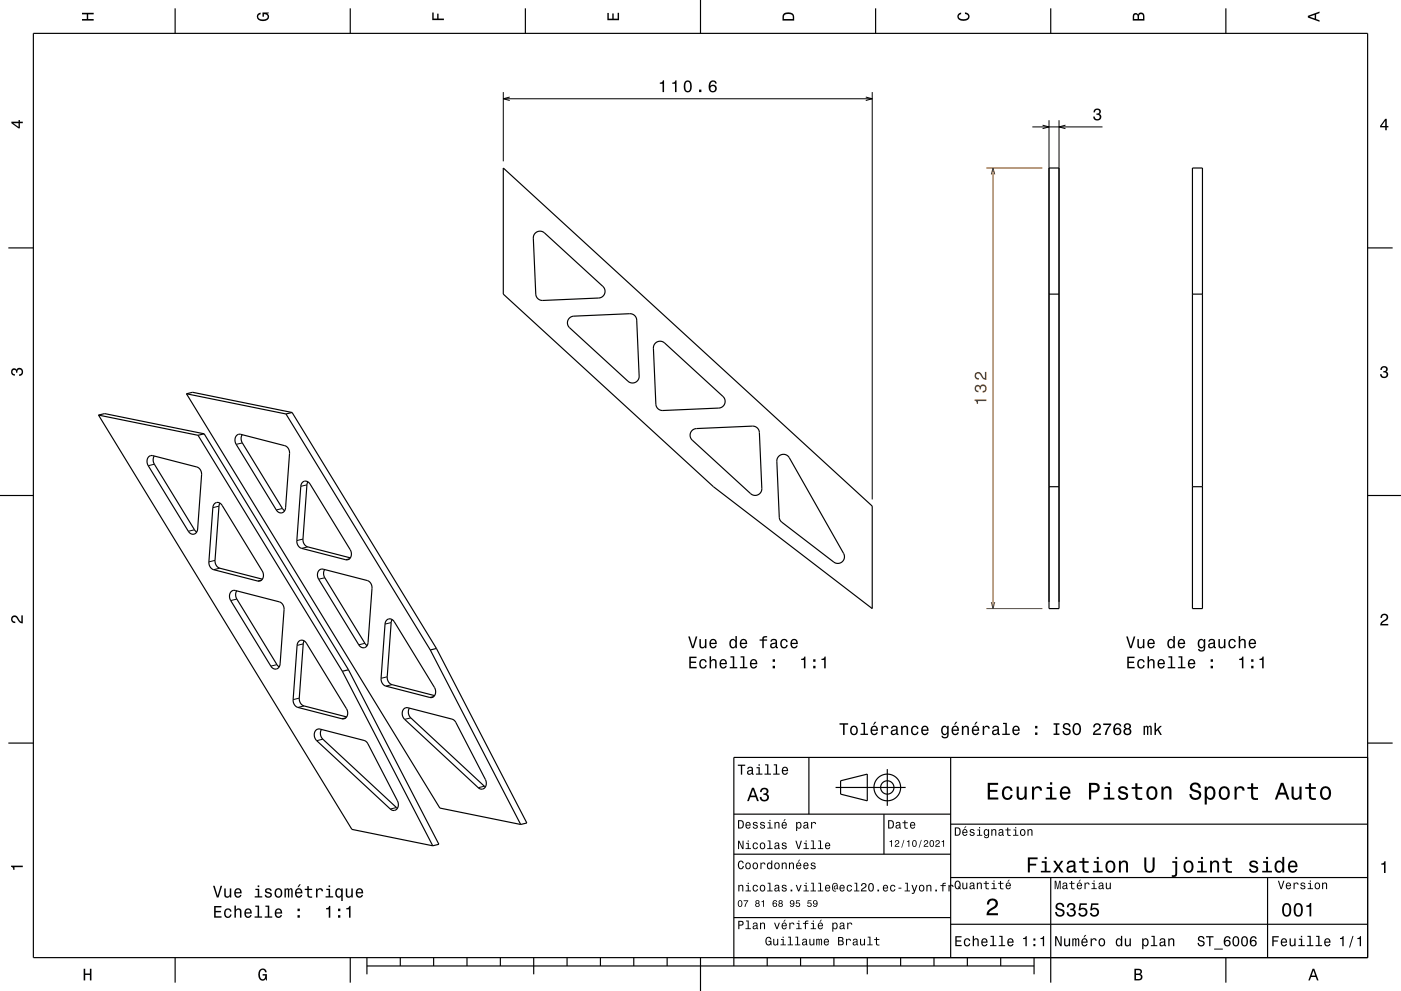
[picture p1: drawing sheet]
<svg xmlns="http://www.w3.org/2000/svg" width="420mm" height="297mm" viewBox="0 0 420 297" stroke-linecap="round" stroke-linejoin="round" font-family="sans-serif">
<g fill="none" stroke="#000" stroke-width=".3">
<path d="M150.9 27.6v20.8M150.9 29.6h110.6M152.8 29.1l-1.9 .5 1.9 .5M259.5 29.1l2 .5-2 .5M261.5 27.6v122.1M309.5 38h21M312.6 37.5l1.9 .5-1.9 .6M314.5 36v144.4M317.5 36v144.4M319.4 37.5l-1.9 .5 1.9 .6M46.3 139.1l-1.9 .5M72.6 132.7l-1.8 .5"/>
<path d="M58.3 158.8l-1.8 .4M65.6 151.7l-1.8 .4M84.7 152.4l-1.9 .4M92 145.3l-1.8 .5M64.5 167.9l-1.9 .5M65.9 170.3l-1.8 .4M71 179.5l-1.8 .5M78.4 173.9l-1.1 .2M90.8 161.6l-1.8 .4M92.3 163.9l-1.9 .4M97.4 173.2l-1.9 .4M104.8 167.5l-1.2 .2"/>
<path d="M83 199.2l-1.8 .4M90.9 193l-1.8 .4M109.4 192.8l-1.8 .4M117.3 186.6l-1.9 .4M89.7 209.2l-1.8 .5M91.1 211.6l-1.8 .4M103.7 215.1l-1.2 .3M116.1 202.8l-1.9 .5M117.5 205.2l-1.8 .4M123.2 215.1l-1.9 .5M130 208.7l-1.1 .3M96.8 221.5l-1.9 .5"/>
<path d="M145.2 235.6l-1.8 .5M118.8 242l-1.8 .5"/>
</g>
<path d="M295.7 50.4h16.8M295.7 182.4h16.8" fill="none" stroke="#804000" stroke-width=".3"/>
<g fill="none" stroke="#000" stroke-width=".35">
<path d="M10 10h400v277h-400zM52.5 2.5v7.5M105 2.5v7.5M157.5 2.5v7.5M210 0v10M262.5 2.5v7.5M315 2.5v7.5M367.5 2.5v7.5M150.9 50.4l110.6 101.3v30.7l-47.6-36.5-63-57.8zM314.5 50.4h3v132h-3zM357.5 50.4h3v132h-3zM2.5 74.3h7.5"/>
<path d="M160.5 69.8a2 2 0 0 1 2.7 0l17.5 16a2 2 0 0 1 .6 2.2 2 2 0 0 1-1.8 1.3l-16.9 .8a2 2 0 0 1-2-2l-.7-16.7 .2-1zM410 74.3h7.5M170.7 95.3l1.3-.6 16.9-.7a2 2 0 0 1 2 1.9l.7 16.8a2 2 0 0 1-1.1 1.9 2 2 0 0 1-2.2-.3l-17.5-16.1a2 2 0 0 1-.1-2.9zM314.5 88.1h3M357.5 88.1h3M55.9 118l29.8 6.1M55.9 118l1.8-.4 29.9 6M55.9 118l76 124.2 24.2 4.9M196.5 102.8a2 2 0 0 1 2.7 0l17.5 16a2 2 0 0 1 .6 2.2 2 2 0 0 1-1.8 1.3l-16.9 .7a2 2 0 0 1-2-1.9l-.7-16.8 .2-.9zM29.5 124.4l1.9-.4 29.8 6M29.5 124.4l76 124.2 24.2 4.9M29.5 124.4l29.9 6.1"/>
<path d="M44.5 137l.7-.5 .6 .1 13.2 3.4 1 .7 .4 1.6-1.2 16.2a1.45 1.45 0 0 1-1.1 1.6 1.45 1.45 0 0 1-1.6-.9l-12.1-19.8-.3-1.2zM46.2 136.7l-.3 1.3 .4 1.1 12 19.7 .7 .7M59.4 130.5l43.2 70.7M61.2 130l-1.8 .5M61.2 130l43.3 70.7M71 130.4l1.2-.2 13.3 3.4 .8 .7 .5 1.6-1.2 16.3a1.45 1.45 0 0 1-1.1 1.5 1.45 1.45 0 0 1-1.7-.9l-12.1-19.8-.2-1.4zM72.6 130.3l-.3 1.1 .2 1.2 12.2 19.8 .6 .7M85.7 124.1l43.3 70.7M87.6 123.6l43.2 70.7M87.6 123.6l-1.9 .5M207.5 129l1.3-.6 16.9-.7a2 2 0 0 1 2 1.9l.7 16.8a2 2 0 0 1-1.2 1.9 2 2 0 0 1-2.2-.3l-17.5-16.1a2 2 0 0 1 0-2.9zM233.4 136.8a2 2 0 0 1 3.2 .4l16.3 28.7a2 2 0 0 1-.4 2.5 2 2 0 0 1-2.6 0l-15.5-11.9-.6-.8-.9-17.6z"/>
<path d="M0 148.5h10M64.2 151l.5-.3 .7-.1 1.1 .7 12.1 19.8a1.79 1.79 0 0 1 .3 2 1.79 1.79 0 0 1-1.6 1l-13.2-3.4-1.2-.9-.3-1.4 1.2-16.3zM65.9 150.8l-.2 .9-1.2 16.2 .3 1.5 1.1 .9 12.8 3.3M90.6 144.6l.5-.3 .7-.1 1 .7 12.2 19.8a1.79 1.79 0 0 1 .3 2 1.79 1.79 0 0 1-1.7 1l-13.2-3.4-1.1-.9-.3-1.4 1.2-16.2zM92.3 144.4l-.3 .9-1.2 16.3 .4 1.4 1.1 .9 12.7 3.3M314.5 145.9h3M357.5 145.9h3M410 148.5h10M69.2 177.4l.7-.4h.6l13.2 3.4 1 .7 .5 1.6-1.2 16.3a1.45 1.45 0 0 1-1.1 1.5 1.45 1.45 0 0 1-1.7-.9l-12.1-19.8-.3-1.2zM71 177.1l-.4 1.1 .4 1.3 12 19.7 .7 .7M95.6 171l.7-.4h.6l13.2 3.4 1 .7 .4 1.6-1.2 16.3a1.45 1.45 0 0 1-1.1 1.5 1.45 1.45 0 0 1-1.6-.9l-12.2-19.8-.2-1.2zM97.3 170.7l-.3 1.1 .4 1.4 12 19.6 .7 .7"/>
<path d="M89.5 192.3l.5-.4h.6l1.1 .6 12.2 19.9a1.79 1.79 0 0 1 .3 2 1.79 1.79 0 0 1-1.7 1l-13.2-3.4-1.1-.9-.3-1.4 1.2-16.3zM91.2 192.1l-.3 .9-1.2 16.2 .3 1.5 1 .8 12.9 3.4M115.9 185.9l.4-.3 .7-.1 1.1 .7 12.1 19.8a1.79 1.79 0 0 1 .4 2 1.79 1.79 0 0 1-1.7 1l-13.2-3.4-1.1-.9-.4-1.4 1.2-16.3zM117.5 185.7l-.2 .8-1.2 16.3 .3 1.5 1.1 .9 12.8 3.3M129 194.8l27.1 52.3M130.8 194.3l27.1 52.3-1.8 .5M130.8 194.3l-1.8 .5M94.7 218.9l.6-.4h.6l13.8 3.7 .6 .7 8.8 17.1a1.7 1.7 0 0 1 .2 2 1.7 1.7 0 0 1-1.9 .7l-22.5-20.8-.7-1.5 .1-.9zM96.4 218.6l-.3 1.3 .6 1.6 22.4 20.7M102.6 201.2l27.1 52.3M104.5 200.7l-1.9 .5M104.5 200.7l27.1 52.3-1.9 .5"/>
<path d="M121 212.5l.7-.4h.6l13.2 3.4 .7 .4 9.3 17.7a1.7 1.7 0 0 1 .1 2 1.7 1.7 0 0 1-1.9 .7l-22.4-20.7-.7-1.6 .1-.9zM122.7 212.2l-.3 1.6 .7 1.3 22.4 20.8M2.5 222.7h7.5M242.5 227v17M250.5 236h21M252 234l8-2v8l-8-2zM266 230.5v11M285 227v60M410 222.7h7.5M410 227h-190v62.5M220 244h65M220 256h65"/>
<path d="M265 244v12M285 247h125M220 275h65M285 277h125M285 263h125M315 263v31.5M380 263v24M52.5 287v7.5M105 287v7.5M110 289.5h200M110 287v5M120 287v2.5"/>
<path d="M130 287v2.5M140 287v2.5M150 287v2.5M160 287v5M170 287v2.5M180 287v2.5M190 287v2.5M200 287v2.5M210 287v10M230 287v2.5M240 287v2.5M250 287v2.5"/>
<path d="M260 287v5M270 287v2.5M280 287v2.5M290 287v2.5M300 287v2.5M310 287v5M367.5 287v7.5"/>
<circle cx="266" cy="236" r="4"/>
<circle cx="266" cy="236" r="2"/>
</g>
<g fill="#000">
<path d="M24.6 3.8h3.5v.5h-1.7v1.4h1.7v.5h-3.5v-.5h1.4v-1.4h-1.4z" fill-rule="evenodd"/>
<path d="M77.3 4.2l.8-.4v.5l-.3 .1a.68 .68 0 0 0-.4 .6 .68 .68 0 0 0 .4 .6 1.68 1.68 0 0 0 2.4-.6 .93 .93 0 0 0-1.1-.8v.8h-.4v-1.3h1.9v.3l-.5 .1 .4 .4a1.19 1.19 0 0 1-.9 1.7 1.9 1.9 0 0 1-2.6-1.3z" fill-rule="evenodd"/>
<path d="M129.6 3.8h.4v1.8h1.1v-1.5h.4v1.5h1.6v.4h-3.5z" fill-rule="evenodd"/>
<path d="M182.1 3.9h.4v1.7h1.1v-1.6h.4v1.6h1.2v-1.8h.4v2.3h-3.5z" fill-rule="evenodd"/>
<path d="M235 4a2.21 2.21 0 0 0-.4 2.2h3.5v-1.2a1.92 1.92 0 0 0-3.1-1zM235.3 4.4l.4-.2a1.45 1.45 0 0 1 2 .8v.7h-2.7l.1-1z" fill-rule="evenodd"/>
<path d="M287.3 4.2l.8-.4v.4l-.3 .1a.66 .66 0 0 0-.4 .6 .66 .66 0 0 0 .4 .6 1.69 1.69 0 0 0 2.5-.5 .9 .9 0 0 0-1-.8v-.5a1.24 1.24 0 0 1 1.4 1.1 1.24 1.24 0 0 1-1.1 1.4 1.93 1.93 0 0 1-2.6-1.2z" fill-rule="evenodd"/>
<path d="M339.8 4.2l-.2 2h3.5v-1.4a.98 .98 0 0 0-.7-1 .98 .98 0 0 0-1.2 .6 .84 .84 0 0 0-1.4-.2zM340.1 4.5l.4-.1 .4 .1 .1 1.2h-1zM341.6 4.4l.4-.2a.58 .58 0 0 1 .7 .7v.8h-1.2z" fill-rule="evenodd"/>
<path d="M392.1 4.7v.6l3.5 1.2v-.4l-1-.4v-1.4l1-.4v-.4zM392.6 5l1.5-.5v1z" fill-rule="evenodd"/>
<path d="M3.4 36.5v.4l2.1 1.6h.5v-1.6h.8v-.4h-.8v-.5h-.4v.5zM4 36.9h1.6v1.1z" fill-rule="evenodd"/>
<path d="M197.8 24.8v.3h.8v2.5h.5v-3.5h-.4a.77 .77 0 0 1-.9 .7zM201.5 24.8v.3h.9v2.5h.4v-3.5h-.3a.77 .77 0 0 1-1 .7zM205.3 24.5a2.02 2.02 0 0 0 .9 3.2 2.03 2.03 0 0 0 .9-3.2 1.11 1.11 0 0 0-1.8 0zM205.8 24.6h.7a2.37 2.37 0 0 1 0 2.6h-.7a2.38 2.38 0 0 1 0-2.6zM209.6 26.8v.8h.7v-.8zM213 24.4a2.4 2.4 0 0 0 .2 3.2 1.16 1.16 0 0 0 1.5-.3 1.16 1.16 0 0 0-.2-1.6 1.16 1.16 0 0 0-1.6 .1 1.02 1.02 0 0 1 .9-1.3l.4 .1 .2 .4h.5a1.12 1.12 0 0 0-.8-.9 1.12 1.12 0 0 0-1.1 .3zM212.9 26.6a.75 .75 0 0 1 1.5 0 .75 .75 0 0 1-1.5 0z" fill-rule="evenodd"/>
<path d="M328.1 32.8a1.01 1.01 0 0 1 1.5-.2 1.01 1.01 0 0 1 0 1.6 1.12 1.12 0 0 1 .4 1.5 1.12 1.12 0 0 1-1.6 .4l-.6-.6-.1-.6h.5a.72 .72 0 0 0 .7 .9 .72 .72 0 0 0 .7-.8 .72 .72 0 0 0-.9-.6v-.4a.62 .62 0 0 0 .8-.4 .62 .62 0 0 0-.4-.8 .62 .62 0 0 0-.8 .5v.4h-.5z" fill-rule="evenodd"/>
<path d="M415.3 35.6l-1.6 2.1v.5h1.6v.8h.4v-.8h.5v-.4h-.5v-2.2zM415.3 36.2v1.6h-1.1z" fill-rule="evenodd"/>
<path d="M3.6 110.6a.86 .86 0 0 1 1.4 .2 1.12 1.12 0 0 1 1.5-.4 1.12 1.12 0 0 1 .3 1.6l-.5 .6-.6 .1v-.5a.72 .72 0 0 0 .9-.6 .72 .72 0 0 0-.8-.8 .72 .72 0 0 0-.6 .9h-.4a.62 .62 0 0 0-.4-.8 .62 .62 0 0 0-.8 .5 .62 .62 0 0 0 .5 .7h.4l-.1 .5a1.17 1.17 0 0 1-1-.7 1.17 1.17 0 0 1 .2-1.3z" fill-rule="evenodd"/>
<path d="M414.1 110a1.01 1.01 0 0 1 1.5-.2 1.01 1.01 0 0 1 0 1.6 1.12 1.12 0 0 1 .4 1.5 1.12 1.12 0 0 1-1.6 .3l-.6-.5-.1-.6h.5a.72 .72 0 0 0 .7 .9 .72 .72 0 0 0 .7-.8 .72 .72 0 0 0-.9-.6v-.4a.62 .62 0 0 0 .8-.4 .62 .62 0 0 0-.5-.8 .62 .62 0 0 0-.7 .5v.4h-.5z" fill-rule="evenodd"/>
<path d="M3.6 184.7a1.22 1.22 0 0 1 2 .8l.8 .8v-1.9h.4v2.4a2.76 2.76 0 0 1-2-1.8 .69 .69 0 0 0-1.1 .5 .69 .69 0 0 0 .9 .8v.4a1.19 1.19 0 0 1-1.2-.6 1.19 1.19 0 0 1 .2-1.4z" fill-rule="evenodd"/>
<path d="M206.3 190.7l1.1 3.6h.6l1.1-3.6h-.5l-.9 3-.9-3zM209.7 191.5v1.8a.89 .89 0 0 0 .6 1 .89 .89 0 0 0 1.1-.5v.5h.4v-2.8h-.5v1.6a.65 .65 0 0 1-.4 .8 .65 .65 0 0 1-.8-.3v-2.1zM213 191.8a1.46 1.46 0 0 0-.3 1.7 1.46 1.46 0 0 0 1.5 .8l.6-.8h-.4l-.6 .4a.75 .75 0 0 1-.7-.9h1.8a1.17 1.17 0 0 0-.5-1.3 1.17 1.17 0 0 0-1.4 .1zM213.3 192l.2-.1a.67 .67 0 0 1 .7 .1 .67 .67 0 0 1 .2 .7h-1.3zM218.9 191.8a1.49 1.49 0 0 0-.2 1.6 1.49 1.49 0 0 0 1.2 .9l.6-.5v.5h.4v-3.7h-.4v1.4a.89 .89 0 0 0-1.6-.2zM219.3 192.1a.62 .62 0 0 1 .7-.2 .62 .62 0 0 1 .4 .5 .91 .91 0 0 1 0 1.1 .91 .91 0 0 1-.9 .4l-.4-.6zM222.1 191.8a1.46 1.46 0 0 0-.3 1.7 1.46 1.46 0 0 0 1.5 .8l.7-.8h-.5l-.6 .4a.76 .76 0 0 1-.7-.9h1.8a1.17 1.17 0 0 0-.5-1.3 1.17 1.17 0 0 0-1.4 .1zM222.4 192l.2-.1a.67 .67 0 0 1 .7 .1 .67 .67 0 0 1 .2 .7h-1.3zM227.7 191.6v.4h.8v2.3h.5v-2.3h1v-.4h-1v-.3l1-.3v-.3a.95 .95 0 0 0-1.1 0 .95 .95 0 0 0-.4 .9zM231.2 191.7l-.2 .6h.4a.55 .55 0 0 1 .6-.5 .55 .55 0 0 1 .4 .8h-.2a.91 .91 0 0 0-1.3 .5 .91 .91 0 0 0 .8 1.2l.9-.4 .1 .3 .5 .1v-.4h-.2l-.1-1.6a1.02 1.02 0 0 0-1.7-.6zM231.4 193.2l1.1-.3a.77 .77 0 0 1-.2 .8 .77 .77 0 0 1-.9 .1zM234.2 191.8a1.45 1.45 0 0 0-.2 1.7 1.45 1.45 0 0 0 1.5 .8l.5-.6 .1-.4h-.4l-.4 .6a1.02 1.02 0 0 1-1-1 1.02 1.02 0 0 1 1-1l.4 .5h.4a1.09 1.09 0 0 0-.7-.9 1.09 1.09 0 0 0-1.2 .3zM237.2 191.8a1.46 1.46 0 0 0-.2 1.7 1.46 1.46 0 0 0 1.4 .8l.7-.8h-.4l-.6 .4a.76 .76 0 0 1-.7-.9h1.8a1.17 1.17 0 0 0-.5-1.3 1.17 1.17 0 0 0-1.5 .1zM237.6 192l.2-.1a.67 .67 0 0 1 .7 .1 .67 .67 0 0 1 .2 .7h-1.3z" fill-rule="evenodd"/>
<path d="M414.2 184.2a1.18 1.18 0 0 1 1.9 .3 1.18 1.18 0 0 1-1 1.7l-.8 .8h1.9v.4h-2.4a2.76 2.76 0 0 1 1.8-2 .69 .69 0 0 0-.5-1.1 .69 .69 0 0 0-.8 .9h-.4z" fill-rule="evenodd"/>
<path d="M206.6 196.8v3.5h2.3v-.4h-1.8v-1.2h1.6v-.4h-1.6v-1.1h1.7v-.4zM209.9 197.9a1.45 1.45 0 0 0-.2 1.7 1.45 1.45 0 0 0 1.5 .7l.6-.5 .1-.5h-.5l-.4 .7a1.02 1.02 0 0 1-.9-1.1 1.02 1.02 0 0 1 .9-1l.4 .6h.5a1.09 1.09 0 0 0-.8-1 1.09 1.09 0 0 0-1.2 .4zM212.7 196.7v3.6h.5v-1.6a.63 .63 0 0 1 .5-.8 .63 .63 0 0 1 .7 .7v1.7h.4v-1.8a.88 .88 0 0 0-.6-1 .88 .88 0 0 0-1 .5v-1.3zM216 197.9a1.45 1.45 0 0 0-.3 1.6 1.45 1.45 0 0 0 1.5 .8l.7-.8h-.5l-.6 .5a.76 .76 0 0 1-.6-.9h1.7a1.16 1.16 0 0 0-.5-1.4 1.16 1.16 0 0 0-1.4 .2zM216.3 198.1l.2-.2a.67 .67 0 0 1 .7 .1 .67 .67 0 0 1 .3 .7h-1.3zM219 196.7v.4h.7v2.8h-.9v.4h2.2v-.4h-.9v-3.2zM222 196.7v.4h.7v2.8h-.9v.4h2.3v-.4h-.9v-3.2zM225.1 197.9a1.45 1.45 0 0 0-.3 1.6 1.45 1.45 0 0 0 1.5 .8l.7-.8h-.4l-.6 .5a.75 .75 0 0 1-.7-.9h1.7a1.16 1.16 0 0 0-.5-1.4 1.16 1.16 0 0 0-1.4 .2zM225.4 198.1l.3-.2a.67 .67 0 0 1 .7 .1 .67 .67 0 0 1 .2 .7h-1.3zM231.6 199.5v.8h.7v-.8zM231.6 197.6v.7h.7v-.7z" fill-rule="evenodd"/>
<path d="M240.2 197.4v.4h.8v2.5h.5v-3.5h-.4a.77 .77 0 0 1-.9 .6zM243.8 199.5v.8h.7v-.8zM243.8 197.6v.7h.7v-.7zM246.3 197.4v.4h.8v2.5h.4v-3.5h-.3a.77 .77 0 0 1-.9 .6z" fill-rule="evenodd"/>
<path d="M221.2 229.2v.3h.9v2.7h.4v-2.7h.9v-.3zM224.3 230l-.3 .5h.4a.47 .47 0 0 1 .5-.4 .47 .47 0 0 1 .4 .6l-.2 .1a.78 .78 0 0 0-1.1 .4 .78 .78 0 0 0 .6 1l.8-.3 .1 .2 .5 .1v-.3l-.3-.1v-1.3a.87 .87 0 0 0-.6-.7 .87 .87 0 0 0-.8 .2zM224.4 231.3l.9-.3v.4a.51 .51 0 0 1-.5 .5 .51 .51 0 0 1-.5-.5zM226.8 229.9v.3h.6v1.6h-.8v.4h2v-.4h-.8v-1.9zM227.4 229.1v.4h.4v-.4zM229.4 229.1v.3h.6v2.4h-.8v.4h1.9v-.4h-.8v-2.7zM232 229.1v.3h.6v2.4h-.8v.4h1.9v-.4h-.7v-2.7zM234.6 230.1a1.24 1.24 0 0 0-.2 1.4 1.24 1.24 0 0 0 1.2 .7l.6-.7h-.3l-.6 .4a.64 .64 0 0 1-.5-.8h1.5v-.2a.96 .96 0 0 0-.5-1 .96 .96 0 0 0-1.2 .2zM234.9 230.3l.7-.2 .3 .7h-1.1z" fill-rule="evenodd"/>
<path d="M251.7 216.8v.4h1v3.1h.5v-3.1h1.1v-.4zM255.1 217.8a1.45 1.45 0 0 0-.2 1.7 1.45 1.45 0 0 0 1.6 .8 1.45 1.45 0 0 0 .7-1.8 1.45 1.45 0 0 0-1.7-.9zM255.5 218.1a.67 .67 0 0 1 .7-.2 .67 .67 0 0 1 .5 .5 .93 .93 0 0 1 0 1.1 .93 .93 0 0 1-1 .4 1.36 1.36 0 0 1-.2-1.8zM258.2 216.6v.4h.7v2.9h-.9v.4h2.2v-.4h-.9v-3.3zM262.2 216.3l-.5 .9h.3l.7-.9zM261.3 217.8a1.45 1.45 0 0 0-.3 1.7 1.45 1.45 0 0 0 1.5 .8l.7-.8h-.5l-.6 .5a.76 .76 0 0 1-.7-1h1.8a1.16 1.16 0 0 0-.5-1.3 1.16 1.16 0 0 0-1.4 .1zM261.6 218.1l.2-.2a.66 .66 0 0 1 .7 .1 .66 .66 0 0 1 .2 .7h-1.3zM264.2 217.6v2.7h.5v-1.6a.66 .66 0 0 1 .3-.8 .66 .66 0 0 1 .9 .3v.2h.5a.89 .89 0 0 0-.7-.9 .89 .89 0 0 0-1.1 .5v-.4zM267.4 217.7l-.3 .6h.4a.55 .55 0 0 1 .7-.5 .55 .55 0 0 1 .4 .8h-.2a.91 .91 0 0 0-1.3 .6 .91 .91 0 0 0 .7 1.1l.9-.4 .1 .3 .6 .1v-.4h-.3v-1.6a1.02 1.02 0 0 0-1.7-.6zM267.6 219.2l1.1-.3a.77 .77 0 0 1-.2 .9 .77 .77 0 0 1-.9 0zM270.1 217.6v2.7h.5v-1.6a.63 .63 0 0 1 .4-.8 .63 .63 0 0 1 .8 .4v2h.4v-1.8a.89 .89 0 0 0-.6-1 .89 .89 0 0 0-1 .5v-.4zM273.4 217.8a1.45 1.45 0 0 0-.2 1.7 1.45 1.45 0 0 0 1.5 .8l.5-.6 .1-.4h-.4l-.4 .6a1.01 1.01 0 0 1-1-1 1.01 1.01 0 0 1 1-1l.4 .5h.4a1.09 1.09 0 0 0-.7-.9 1.09 1.09 0 0 0-1.2 .3zM276.4 217.8a1.45 1.45 0 0 0-.2 1.7 1.45 1.45 0 0 0 1.4 .8l.7-.8h-.4l-.6 .5a.76 .76 0 0 1-.7-1h1.8a1.16 1.16 0 0 0-.5-1.3 1.16 1.16 0 0 0-1.5 .1zM276.8 218.1l.2-.2a.66 .66 0 0 1 .7 .1 .66 .66 0 0 1 .2 .7h-1.3zM282.4 217.8a1.49 1.49 0 0 0-.3 1.6 1.49 1.49 0 0 0 1.3 .9l.6-.5a.73 .73 0 0 1-.3 1 .73 .73 0 0 1-1-.3h-.5a1.1 1.1 0 0 0 1.3 .8 1.1 1.1 0 0 0 .9-1.2v-2.5h-.4v.4l-.4-.4a.9 .9 0 0 0-1.2 .2zM282.8 218.1a.63 .63 0 0 1 .7-.2 .63 .63 0 0 1 .4 .6 .92 .92 0 0 1 0 1 .92 .92 0 0 1-.9 .4l-.4-.5zM286.5 216.3l-.5 .9h.3l.7-.9zM285.6 217.8a1.45 1.45 0 0 0-.3 1.7 1.45 1.45 0 0 0 1.4 .8l.7-.8h-.4l-.6 .5a.76 .76 0 0 1-.7-1h1.8a1.16 1.16 0 0 0-.5-1.3 1.16 1.16 0 0 0-1.4 .1zM285.9 218.1l.2-.2a.66 .66 0 0 1 .7 .1 .66 .66 0 0 1 .2 .7h-1.3zM288.4 217.6v2.7h.4v-1.6a.63 .63 0 0 1 .5-.9 .63 .63 0 0 1 .7 .8v1.7h.5v-1.8a.89 .89 0 0 0-.7-1 .89 .89 0 0 0-1 .5v-.4zM292.6 216.3l-.5 .9h.3l.7-.9zM291.6 217.8a1.45 1.45 0 0 0-.2 1.7 1.45 1.45 0 0 0 1.4 .8l.7-.8h-.4l-.6 .5a.76 .76 0 0 1-.7-1h1.8a1.16 1.16 0 0 0-.5-1.3 1.16 1.16 0 0 0-1.5 .1zM292 218.1l.2-.2a.66 .66 0 0 1 .7 .1 .66 .66 0 0 1 .2 .7h-1.3zM294.6 217.6v2.7h.4v-1.6a.66 .66 0 0 1 .4-.8 .66 .66 0 0 1 .8 .3l.1 .2h.4a.89 .89 0 0 0-.7-.9 .89 .89 0 0 0-1 .5v-.4zM297.8 217.7l-.3 .6h.4a.55 .55 0 0 1 .7-.5 .55 .55 0 0 1 .3 .8h-.2a.91 .91 0 0 0-1.3 .6 .91 .91 0 0 0 .8 1.1l.9-.4 .1 .3 .5 .1v-.4h-.2v-1.6a1.02 1.02 0 0 0-1.7-.6zM297.9 219.2l1.1-.3a.77 .77 0 0 1-.2 .9 .77 .77 0 0 1-.9 0zM300.7 216.6v.4h.7v2.9h-.9v.4h2.2v-.4h-.9v-3.3zM303.8 217.8a1.46 1.46 0 0 0-.3 1.7 1.46 1.46 0 0 0 1.5 .8l.7-.8h-.5l-.6 .5a.76 .76 0 0 1-.7-1h1.8a1.17 1.17 0 0 0-.5-1.3 1.17 1.17 0 0 0-1.4 .1zM304.1 218.1l.2-.2a.67 .67 0 0 1 .7 .1 .67 .67 0 0 1 .2 .7h-1.3zM310.3 219.5v.8h.7v-.8zM310.3 217.6v.7h.7v-.7zM315.8 216.8v.4h.7v2.6h-.7v.5h1.8v-.5h-.6v-2.6h.6v-.4zM318.9 217a1.09 1.09 0 0 0-.1 1.3 1.09 1.09 0 0 0 1.2 .5 .64 .64 0 0 1 .5 .9 .64 .64 0 0 1-1 .2l-.5-.8h-.5a1.21 1.21 0 0 0 1.5 1.3 1.21 1.21 0 0 0 .7-1.8l-.8-.3a.71 .71 0 0 1-.8-.7 .7 .7 0 0 1 .8-.5 .7 .7 0 0 1 .6 .7h.4a1.19 1.19 0 0 0-.7-1.1 1.19 1.19 0 0 0-1.3 .3zM321.8 217.1a2.03 2.03 0 0 0 1 3.3 2.03 2.03 0 0 0 .9-3.3 1.17 1.17 0 0 0-1.9 0zM322.5 217.2l.3-.1a1.66 1.66 0 0 1 0 2.8 1.69 1.69 0 0 1-.3-2.7zM328 217.1l-.3 .9h.5a.71 .71 0 0 1 .5-.8 .71 .71 0 0 1 .8 .5 .71 .71 0 0 1-.4 .8l-.3 .2a1.64 1.64 0 0 0-1.2 1.6h2.4v-.5h-1.9l.9-.8a1.17 1.17 0 0 0 .9-1.6 1.17 1.17 0 0 0-1.9-.3zM330.7 216.8v.5h1.9a5.2 5.2 0 0 0-1.4 3h.5a5.3 5.3 0 0 1 1.4-3v-.5zM334.3 217a2.39 2.39 0 0 0 .1 3.3 1.16 1.16 0 0 0 1.6-.4 1.16 1.16 0 0 0-.2-1.5 1.16 1.16 0 0 0-1.6 0 1.03 1.03 0 0 1 .9-1.3l.4 .2 .2 .4h.5a1.12 1.12 0 0 0-.8-.9 1.12 1.12 0 0 0-1.1 .2zM334.2 219.2a.75 .75 0 0 1 1.5 0 .75 .75 0 0 1-1.5 0zM337.2 217l-.2 .3a.79 .79 0 0 0 .4 1.1 1.09 1.09 0 0 0-.2 1.6 1.09 1.09 0 0 0 1.6 0 1.09 1.09 0 0 0-.2-1.6 .95 .95 0 0 0 .3-1.4 .95 .95 0 0 0-1.4-.2zM337.3 219.3a.71 .71 0 0 1 1.4 0 .71 .71 0 0 1-1.4 0zM337.4 217.7a.6 .6 0 0 1 1.2 0 .6 .6 0 0 1-1.2 0zM342.8 217.6v2.7h.4l.1-2.1 .2-.3h.2l.1 .2 .1 2.2h.3l.1-2.1 .3-.4 .3 .6v1.9h.4v-1.9a.69 .69 0 0 0-.5-.9l-.6 .3-.5-.3-.5 .3v-.2zM346.1 216.6v3.7h.4v-1l.5-.4 .8 1.4h.5l-1-1.8 1-.9h-.5l-1.3 1.2v-2.2z" fill-rule="evenodd"/>
<path d="M296.1 234.6v5h3.2v-.6h-2.5v-1.7h2.2v-.6h-2.2v-1.5h2.4v-.6zM300.8 236.2a2.18 2.18 0 0 0 1.2 3.6 1.51 1.51 0 0 0 1.6-1.6h-.6a.95 .95 0 0 1-.9 1 .95 .95 0 0 1-1-.9 1.6 1.6 0 0 1 .9-2.1 .86 .86 0 0 1 .9 .8h.7a1.56 1.56 0 0 0-1.1-1.3 1.56 1.56 0 0 0-1.7 .5zM304.8 235.8v2.5a1.27 1.27 0 0 0 .9 1.4 1.27 1.27 0 0 0 1.5-.7v.6h.6v-3.8h-.6v2.2a.92 .92 0 0 1-.6 1.1 .92 .92 0 0 1-1.2-.4v-2.9zM309.4 235.8v3.8h.6v-2.2a.95 .95 0 0 1 .5-1.1 .95 .95 0 0 1 1.2 .3l.1 .4h.6a1.28 1.28 0 0 0-1-1.4 1.28 1.28 0 0 0-1.4 .8v-.6zM313.8 235.9v.5h1v2.7h-1.3v.5h3.2v-.5h-1.3v-3.2zM314.8 234.4v.8h.6v-.8zM318.1 236.2a2.2 2.2 0 0 0 1.2 3.6 1.51 1.51 0 0 0 1.5-1.3h-.6l-.3 .5-.5 .2a1.08 1.08 0 0 1-1-1.3h2.5a1.66 1.66 0 0 0-.7-2 1.66 1.66 0 0 0-2.1 .3zM318.6 236.5a.94 .94 0 0 1 1.2-.2 .94 .94 0 0 1 .5 1h-1.9zM326.5 234.6v5h.6v-2.1a1.92 1.92 0 0 0 2.6-1.4 1.33 1.33 0 0 0-1.5-1.5zM327.1 235.2a1.6 1.6 0 0 1 1.8 .5 .86 .86 0 0 1 0 .9 .86 .86 0 0 1-.9 .3h-.9zM331.1 235.9v.5h1v2.7h-1.3v.5h3.3v-.5h-1.3v-3.2zM332.1 234.4v.8h.7v-.8zM335.6 235.9a1.08 1.08 0 0 0-.3 1.2 1.08 1.08 0 0 0 1 .7l1.2 .5a.91 .91 0 0 1-.8 1 .91 .91 0 0 1-1-.9h-.6a1.52 1.52 0 0 0 1.7 1.3 1.52 1.52 0 0 0 1.3-1.7l-.5-.5-1.6-.4a.76 .76 0 0 1 .6-1 .76 .76 0 0 1 .9 .7h.6a1.47 1.47 0 0 0-1-1.2 1.47 1.47 0 0 0-1.5 .3zM340.4 234.7v1.2h-1.1v.5h1.1v2.6a1.49 1.49 0 0 0 2 .7v-.5a.97 .97 0 0 1-1.4-.5v-2.3h1.4v-.5h-1.4v-1.2zM344.1 236.2a2.18 2.18 0 0 0 1.2 3.6 2.12 2.12 0 0 0 1.7-2.1 2.12 2.12 0 0 0-1.7-2.1l-.7 .2zM344.6 236.6a.96 .96 0 0 1 1-.4 .96 .96 0 0 1 .7 .8 1.59 1.59 0 0 1-1 2.2 1.67 1.67 0 0 1-.7-2.6zM348.2 235.8v3.8h.6v-2.2a.91 .91 0 0 1 .6-1.1 .91 .91 0 0 1 1.1 .5v2.8h.7v-2.5a1.27 1.27 0 0 0-.9-1.4 1.27 1.27 0 0 0-1.5 .6v-.5zM357.1 234.9a1.37 1.37 0 0 0-.3 1.5 1.37 1.37 0 0 0 1.3 .9 1.1 1.1 0 0 1 1.3 1.3 1.19 1.19 0 0 1-1.3 .5 1.19 1.19 0 0 1-.9-1.1h-.7a1.73 1.73 0 0 0 2.2 1.8 1.73 1.73 0 0 0 1-2.6l-1.1-.4a1.02 1.02 0 0 1-1.2-.9 .99 .99 0 0 1 1.1-.8 .99 .99 0 0 1 .8 1h.7a1.66 1.66 0 0 0-1-1.6 1.66 1.66 0 0 0-1.9 .4zM361.2 235.8v5.3h.6v-2.1a1.32 1.32 0 0 0 1.4 .7 1.32 1.32 0 0 0 1.1-1.1 2.15 2.15 0 0 0-1.4-3l-.6 .2-.5 .5v-.5zM362.1 236.6a.9 .9 0 0 1 .9-.4 .9 .9 0 0 1 .7 .8 1.61 1.61 0 0 1-.9 2.2 1.69 1.69 0 0 1-.7-2.6zM365.8 236.2a2.18 2.18 0 0 0 1.2 3.6 2.16 2.16 0 0 0 1.8-1.8 2.16 2.16 0 0 0-1.1-2.2h-1.4zM366.3 236.6a.96 .96 0 0 1 1-.4 .96 .96 0 0 1 .7 .8 1.59 1.59 0 0 1-1 2.2 1.67 1.67 0 0 1-.7-2.6zM370.1 235.8v3.8h.6v-2.2a.95 .95 0 0 1 .5-1.1 .95 .95 0 0 1 1.2 .3l.1 .4h.6a1.28 1.28 0 0 0-1-1.4 1.28 1.28 0 0 0-1.4 .8v-.6zM375.1 234.7v1.2h-1.1v.5h1.1v2.6a1.49 1.49 0 0 0 2 .7v-.5a.98 .98 0 0 1-1.4-.5v-2.3h1.4v-.5h-1.4v-1.2zM384 234.6l-1.8 5h.6l.6-1.5h2l.5 1.5h.7l-1.9-5zM384.4 235.3l.7 2.2h-1.5zM387.2 235.8v2.5a1.27 1.27 0 0 0 .9 1.4 1.27 1.27 0 0 0 1.5-.7v.6h.6v-3.8h-.6v2.2a.92 .92 0 0 1-.6 1.1 .92 .92 0 0 1-1.1-.4l-.1-2.9zM392.4 234.7v1.2h-1.1v.5h1.1v2.6a1.49 1.49 0 0 0 2.1 .7v-.5a.97 .97 0 0 1-1.4-.5l-.1-2.3h1.5v-.5h-1.5v-1.2zM396.1 236.2a2.18 2.18 0 0 0 1.3 3.6 2.16 2.16 0 0 0 1.7-1.8 2.16 2.16 0 0 0-1-2.2h-1.4zM396.6 236.6a.96 .96 0 0 1 1-.4 .96 .96 0 0 1 .7 .8 1.59 1.59 0 0 1-.9 2.2 1.67 1.67 0 0 1-.8-2.6z" fill-rule="evenodd"/>
<path d="M3.3 259.4h3.5v.5h-2.5v.8h-.3a.77 .77 0 0 0-.7-.9z" fill-rule="evenodd"/>
<path d="M221.3 252v2.5h.3v-2.1l.9 2.1h.4v-2.5h-.3v2l-.9-2zM223.7 252.6v.3h.5v1.3h-.7v.3h1.6v-.3h-.6v-1.6zM224.2 251.9v.3h.3v-.3zM225.8 252.7a.98 .98 0 0 0-.1 1.4 .98 .98 0 0 0 1.3 .2l.2-.5h-.3l-.3 .4a.73 .73 0 0 1-.7-.7 .73 .73 0 0 1 .7-.7l.3 .4h.3a.78 .78 0 0 0-.5-.7 .78 .78 0 0 0-.9 .2zM228 252.7a.98 .98 0 0 0-.2 1.4 .98 .98 0 0 0 1.4 .2 .98 .98 0 0 0 .2-1.4 .98 .98 0 0 0-1.4-.2zM228.2 252.9l.2-.1a.71 .71 0 0 1 .7 .7 .71 .71 0 0 1-.7 .7l-.3-.4zM230.1 251.9v.2h.5v2.1h-.6v.3h1.6v-.3h-.6v-2.3zM232.4 252.6l-.2 .5h.3a.39 .39 0 0 1 .5-.4 .39 .39 0 0 1 .2 .6 .73 .73 0 0 0-.9 .2 .73 .73 0 0 0 .1 1l.9-.3 .1 .2 .4 .1-.2-1.4a.73 .73 0 0 0-.5-.6 .73 .73 0 0 0-.7 .1zM232.5 253.7l.8-.2v.3a.42 .42 0 0 1-.4 .5 .42 .42 0 0 1-.4-.5zM234.6 252.6l-.2 .4 .1 .4 1 .4a.43 .43 0 0 1-.4 .5 .43 .43 0 0 1-.5-.4h-.3a.7 .7 0 0 0 1 .7 .7 .7 0 0 0 .2-1.2l-.7-.2a.38 .38 0 0 1 .3-.5 .38 .38 0 0 1 .4 .4l.3-.1-.4-.5zM238.4 252l.9 2.5h.3l.8-2.5h-.3l-.7 2.1-.6-2.1zM241 252.6v.3h.5v1.3h-.6v.3h1.6v-.3h-.7v-1.6zM241.5 251.9v.3h.3v-.3zM243.2 251.9v.2h.5v2.1h-.7v.3h1.6v-.3h-.6v-2.3zM245.3 251.9v.2h.5v2.1h-.6v.3h1.6v-.3h-.7v-2.3zM247.5 252.7a.98 .98 0 0 0-.2 1.3 .98 .98 0 0 0 1.3 .4l.3-.5-1 .3-.3-.6 1.3-.2a.8 .8 0 0 0-.4-.8 .8 .8 0 0 0-1 .1zM247.8 252.9l.5-.1 .3 .5h-1z" fill-rule="evenodd"/>
<path d="M221.2 245.8v2.5h.9a1.28 1.28 0 0 0 1-1.2 1.28 1.28 0 0 0-1-1.3zM221.6 246.1a.96 .96 0 0 1 1.1 1 .96 .96 0 0 1-1.1 .9zM223.7 246.6a.98 .98 0 0 0-.2 1.3 .98 .98 0 0 0 1.3 .3l.2-.4-.9 .3-.3-.7 1.3-.1a.8 .8 0 0 0-.5-.9 .8 .8 0 0 0-.9 .2zM223.9 246.7l.6-.1 .2 .6h-.9zM225.9 246.5l-.2 .4 .1 .3 1 .4a.43 .43 0 0 1-.4 .5 .43 .43 0 0 1-.4-.4h-.3a.7 .7 0 0 0 .9 .7 .7 .7 0 0 0 .3-1.1l-.8-.3a.38 .38 0 0 1 .3-.5 .38 .38 0 0 1 .4 .4h.3l-.4-.6zM228 246.5l-.1 .4 .1 .3 1 .4a.43 .43 0 0 1-.4 .5 .43 .43 0 0 1-.5-.4h-.3a.7 .7 0 0 0 1 .7 .7 .7 0 0 0 .2-1.1l-.7-.3a.38 .38 0 0 1 .3-.5 .38 .38 0 0 1 .4 .4h.3l-.4-.6zM230.2 246.4v.3h.5v1.3h-.7v.3h1.6v-.3h-.6v-1.6zM230.7 245.7v.4h.3v-.4zM232.2 246.4v1.9h.3v-1.1a.45 .45 0 0 1 .4-.6 .45 .45 0 0 1 .5 .5v1.2h.3v-1.3a.63 .63 0 0 0-.5-.7 .63 .63 0 0 0-.7 .4v-.3zM235.2 245.5l-.4 .6 .8-.6zM234.5 246.6a.98 .98 0 0 0-.2 1.3 .98 .98 0 0 0 1.3 .3l.3-.4-1 .3-.3-.7 1.3-.1a.8 .8 0 0 0-.4-.9 .8 .8 0 0 0-1 .2zM234.8 246.7l.5-.1 .3 .6h-1zM238.7 246.4v2.7h.3v-1.1l.1 .2a.67 .67 0 0 0 .7 .1 .67 .67 0 0 0 .4-.5 .91 .91 0 0 0 0-1.1 .91 .91 0 0 0-1-.3l-.2 .3v-.3zM239.1 246.8l.2-.2a.7 .7 0 0 1 .7 .7 .7 .7 0 0 1-.7 .7l-.3-.3zM241.1 246.5l-.2 .4h.3a.39 .39 0 0 1 .4-.3 .39 .39 0 0 1 .3 .5 .73 .73 0 0 0-.9 .3 .73 .73 0 0 0 .1 .9l.9-.2 .1 .2h.4l-.2-1.4a.73 .73 0 0 0-.5-.6 .73 .73 0 0 0-.7 .2zM241.2 247.6l.8-.3v.3a.42 .42 0 0 1-.4 .5 .42 .42 0 0 1-.5-.5zM243.1 246.4v1.9h.4l.1-1.6 .5-.1 .2 .4h.4a.64 .64 0 0 0-.5-.7 .64 .64 0 0 0-.8 .4v-.3z" fill-rule="evenodd"/>
<path d="M221.4 258.2a1.33 1.33 0 0 0-.2 1.5 1.33 1.33 0 0 0 1.3 .8l.5-1h-.3l-.4 .7a1.04 1.04 0 0 1-.8-.9 1.04 1.04 0 0 1 .6-1.1l.5 .5h.4a.85 .85 0 0 0-.6-.8 .85 .85 0 0 0-1 .3zM223.6 258.7a.98 .98 0 0 0-.1 1.4 .98 .98 0 0 0 1.4 .2 .98 .98 0 0 0 .1-1.4 .98 .98 0 0 0-1.4-.2zM223.9 258.9l.1-.1a.71 .71 0 0 1 .8 .7 .71 .71 0 0 1-.8 .7l-.2-.4zM225.8 258.7a.98 .98 0 0 0-.1 1.4 .98 .98 0 0 0 1.3 .2 .98 .98 0 0 0 .2-1.4 .98 .98 0 0 0-1.4-.2zM226 258.9l.2-.1a.71 .71 0 0 1 .7 .7 .71 .71 0 0 1-.7 .7l-.3-.4zM228 258.5v2h.3l.1-1.6 .5-.1 .3 .3h.3a.64 .64 0 0 0-.5-.6 .64 .64 0 0 0-.7 .4v-.4zM230.1 258.7l-.2 .4a.91 .91 0 0 0 .1 1 .91 .91 0 0 0 1 .3l.2-.2v.3h.3v-2.6h-.3v.9l-.6-.3zM230.4 258.9l.1-.1a.7 .7 0 0 1 .7 .7 .7 .7 0 0 1-.7 .7l-.2-.4zM232.3 258.7a.98 .98 0 0 0-.1 1.4 .98 .98 0 0 0 1.3 .2 .98 .98 0 0 0 .2-1.4 .98 .98 0 0 0-1.4-.2zM232.5 258.9l.2-.1a.71 .71 0 0 1 .7 .7 .71 .71 0 0 1-.7 .7l-.3-.4zM234.4 258.5v2h.3v-1.1a.45 .45 0 0 1 .3-.7 .45 .45 0 0 1 .5 .6v1.2h.4v-1.3a.63 .63 0 0 0-.5-.7 .63 .63 0 0 0-.7 .3v-.3zM236.5 258.5v2h.3v-1.1a.45 .45 0 0 1 .4-.7 .45 .45 0 0 1 .5 .6v1.2h.3v-1.3a.64 .64 0 0 0-.4-.7 .64 .64 0 0 0-.8 .3v-.3zM239.5 257.7l-.3 .6 .7-.6zM238.9 258.7a.98 .98 0 0 0-.3 1.4 .98 .98 0 0 0 1.3 .3l.3-.5-.9 .3-.3-.6 1.2-.2a.8 .8 0 0 0-.4-.8 .8 .8 0 0 0-.9 .1zM239.1 258.9l.5-.1 .3 .5h-.9zM241 258.7a.98 .98 0 0 0-.2 1.3 .98 .98 0 0 0 1.3 .4l.3-.5-1 .3-.3-.6 1.3-.2a.8 .8 0 0 0-.4-.8 .8 .8 0 0 0-1 .1zM241.3 258.9l.5-.1 .3 .5h-1zM243.2 258.6l-.2 .4 .2 .4 1 .4a.43 .43 0 0 1-.4 .5 .43 .43 0 0 1-.5-.4h-.3a.7 .7 0 0 0 1 .7 .7 .7 0 0 0 .2-1.2l-.8-.2a.38 .38 0 0 1 .3-.5 .38 .38 0 0 1 .5 .3h.3l-.4-.5z" fill-rule="evenodd"/>
<path d="M225.4 236.1l-1.4 4h.5l.4-1.2h1.6l.5 1.2h.5l-1.5-4zM225.7 236.7l.7 1.7h-1.3zM228.2 236.4l-.4 1h.6a.71 .71 0 0 1 .3-.9 .71 .71 0 0 1 .9 .3 .71 .71 0 0 1-.2 1h-.5v.4a.82 .82 0 0 1 1 .5 .82 .82 0 0 1-.5 1.1 .82 .82 0 0 1-1.1-.6v-.4h-.5a1.34 1.34 0 0 0 1.7 1.4 1.34 1.34 0 0 0 .7-2.1l-.3-.1a1.11 1.11 0 0 0 .3-1.6 1.11 1.11 0 0 0-1.6-.2z" fill-rule="evenodd"/>
<path d="M266.2 245.8v2.5h.9a1.28 1.28 0 0 0 1-1.2 1.28 1.28 0 0 0-1-1.3zM266.6 246.1a.96 .96 0 0 1 1.1 1 .96 .96 0 0 1-1.1 .9zM268.7 246.5l-.2 .4h.3a.39 .39 0 0 1 .5-.3 .39 .39 0 0 1 .3 .5 .73 .73 0 0 0-1 .3 .73 .73 0 0 0 .2 .9l.9-.2v.2h.4l-.2-1.4a.73 .73 0 0 0-.4-.6 .73 .73 0 0 0-.8 .2zM268.8 247.6l.8-.3v.3a.42 .42 0 0 1-.4 .5 .42 .42 0 0 1-.4-.5zM271.1 245.9v.5h-.5v.3h.5v1.3a.74 .74 0 0 0 1 .4v-.3l-.6-.1-.1-.4v-.9h.7v-.3h-.7v-.5zM273 246.6a.98 .98 0 0 0-.2 1.3 .98 .98 0 0 0 1.3 .3l.3-.4-1 .3-.3-.7 1.3-.1a.8 .8 0 0 0-.4-.9 .8 .8 0 0 0-1 .2zM273.3 246.7l.5-.1 .3 .6h-1z" fill-rule="evenodd"/>
<path d="M266.7 252.1v.3h.4v1.4h.3v-2zM268.5 251.9l-.2 .6h.2a.43 .43 0 0 1 .5-.5 .43 .43 0 0 1 .4 .5 .43 .43 0 0 1-.5 .4l-.5 .3-.2 .6h1.4v-.3l-1-.1a1.07 1.07 0 0 0 .8-1.5l-.5-.1zM270.9 251.7l-.7 2.3h.2l.7-2.3zM271.9 252.1v.3h.4v1.4h.3v-2zM273.6 252l-.1 .3a.91 .91 0 0 0 0 1.1 .91 .91 0 0 0 .9 .4 1.05 1.05 0 0 0 .5-1.2 1.05 1.05 0 0 0-1.1-.8zM273.9 252.1a.81 .81 0 0 1 .7 .7 .81 .81 0 0 1-.5 .8l-.4-.5zM276.1 251.7l-.7 2.3h.2l.7-2.3zM277.1 251.9l-.2 .6h.3a.43 .43 0 0 1 .4-.5 .43 .43 0 0 1 .5 .5 .43 .43 0 0 1-.6 .4l-.4 .3-.2 .6h1.4v-.3l-1.1-.1a1.07 1.07 0 0 0 .9-1.5l-.5-.1zM278.8 252l-.2 .8a.81 .81 0 0 0 .7 1 1.02 1.02 0 0 0 .8-1.1 1.02 1.02 0 0 0-1.1-.9zM279.1 252.1a.81 .81 0 0 1 .7 .7 .81 .81 0 0 1-.5 .8l-.4-.5zM280.6 251.9l-.2 .6h.3a.43 .43 0 0 1 .4-.5 .43 .43 0 0 1 .4 .5 .43 .43 0 0 1-.5 .4l-.5 .3-.1 .6h1.3v-.3l-1-.1a1.06 1.06 0 0 0 .9-1.5l-.5-.1zM282.3 252.1v.3h.5v1.4h.2v-2z" fill-rule="evenodd"/>
<path d="M286.2 248v2.5h.9a1.28 1.28 0 0 0 1-1.3 1.28 1.28 0 0 0-1-1.2zM286.6 248.3a.96 .96 0 0 1 1.1 .9 .96 .96 0 0 1-1.1 1zM289.4 247.7l-.4 .6 .7-.6zM288.7 248.7a.98 .98 0 0 0-.2 1.3 .98 .98 0 0 0 1.3 .4l.2-.5-.9 .3-.3-.6 1.3-.2a.8 .8 0 0 0-.5-.8 .8 .8 0 0 0-.9 .1zM288.9 248.9l.6-.1 .2 .5h-.9zM290.9 248.6l-.2 .4 .1 .4 1 .4a.43 .43 0 0 1-.4 .5 .43 .43 0 0 1-.4-.4h-.3a.7 .7 0 0 0 .9 .7 .7 .7 0 0 0 .3-1.2l-.8-.2a.38 .38 0 0 1 .3-.5 .38 .38 0 0 1 .4 .4l.3-.1-.4-.5zM293 248.6v.3h.5v1.3h-.7v.3h1.7v-.3h-.7v-1.6zM293.5 247.9v.3h.3v-.3zM295.1 248.7l-.2 .4a.91 .91 0 0 0 .1 1 .91 .91 0 0 0 1 .3l.2-.2a.52 .52 0 0 1-.2 .7 .52 .52 0 0 1-.7-.3h-.3a.78 .78 0 0 0 .9 .6 .78 .78 0 0 0 .6-.8v-1.9h-.3v.3l-.6-.3zM295.4 248.9l.1-.1a.7 .7 0 0 1 .7 .7 .7 .7 0 0 1-.7 .7l-.2-.4zM297.2 248.5v2h.3v-1.4l.5-.3 .3 .2 .1 1.5h.3v-1.3a.63 .63 0 0 0-.5-.7 .63 .63 0 0 0-.7 .3v-.3zM299.6 248.6l-.2 .5h.3a.39 .39 0 0 1 .4-.4 .39 .39 0 0 1 .3 .6 .73 .73 0 0 0-.9 .2 .73 .73 0 0 0 .1 1l.9-.3 .1 .2 .4 .1-.2-1.4a.73 .73 0 0 0-1.2-.5zM299.7 249.7l.8-.2v.3a.42 .42 0 0 1-.4 .5 .42 .42 0 0 1-.5-.5zM301.9 248v.6h-.5v.3h.5l.1 1.3a.75 .75 0 0 0 1 .3v-.3l-.7-.1v-.3v-.9h.7v-.3h-.7v-.6zM303.8 248.6v.3h.5v1.3h-.6v.3h1.6v-.3h-.6v-1.6zM304.3 247.9v.3h.4v-.3zM306 248.7a.98 .98 0 0 0-.2 1.4 .98 .98 0 0 0 1.4 .2 .98 .98 0 0 0 .2-1.4 .98 .98 0 0 0-1.4-.2zM306.2 248.9l.2-.1a.71 .71 0 0 1 .7 .7 .71 .71 0 0 1-.7 .7l-.3-.4zM308 248.5v2h.3l.1-1.4 .5-.3 .3 .2v1.5h.3v-1.3a.63 .63 0 0 0-.4-.7 .63 .63 0 0 0-.8 .3v-.3z" fill-rule="evenodd"/>
<path d="M221.4 270l-.2 .3a.91 .91 0 0 0 0 1.1 .91 .91 0 0 0 1 .4 1.05 1.05 0 0 0 .4-1.2 1.05 1.05 0 0 0-1-.8zM221.7 270.1a.81 .81 0 0 1 .7 .7 .81 .81 0 0 1-.5 .8l-.4-.5zM222.9 269.8v.3h1.1l-.7 1.2-.1 .5h.3l.8-2zM226.6 269.9l-.1 .5 .2 .3a.62 .62 0 0 0-.1 .9 .62 .62 0 0 0 .9 0 .62 .62 0 0 0-.1-.9 .57 .57 0 0 0 .1-.9 .57 .57 0 0 0-.9 .1zM226.7 271.2a.41 .41 0 0 1 .8 0 .41 .41 0 0 1-.8 0zM226.7 270.3a.35 .35 0 0 1 .7 0 .35 .35 0 0 1-.7 0zM228.3 270.1v.3h.5v1.4h.2v-2zM231.9 269.9a1.21 1.21 0 0 0 .4 1.9 .66 .66 0 0 0 .7-.9 .66 .66 0 0 0-1.1-.2l.2-.7 .9 .3-.4-.5zM231.9 271.2a.43 .43 0 0 1 .8 0 .43 .43 0 0 1-.8 0zM233.6 269.9l-.2 .5 .3 .3a.62 .62 0 0 0-.2 .9 .62 .62 0 0 0 1 0 .62 .62 0 0 0-.1-.9 .58 .58 0 0 0 0-.9 .58 .58 0 0 0-.8 .1zM233.6 271.2a.41 .41 0 0 1 .8 0 .41 .41 0 0 1-.8 0zM233.7 270.3a.34 .34 0 0 1 .6 0 .34 .34 0 0 1-.6 0zM237 270a.66 .66 0 0 0-.1 .9 .66 .66 0 0 0 1 0l-.3 .7-.8-.3a.75 .75 0 0 0 1 .4 .75 .75 0 0 0 .4-1 .75 .75 0 0 0-.4-.8 .75 .75 0 0 0-.8 .1zM237.1 270.4a.42 .42 0 0 1 .8 0 .42 .42 0 0 1-.8 0zM238.7 269.8l-.1 1.1h.2a.46 .46 0 0 1 .7-.2 .46 .46 0 0 1 0 .8 .46 .46 0 0 1-.7-.2h-.3a.69 .69 0 0 0 .9 .6 .69 .69 0 0 0 .4-1 .69 .69 0 0 0-1-.3l.1-.5h.9v-.3zM242.2 269.8l-.2 1.1h.3a.45 .45 0 0 1 .7-.2 .45 .45 0 0 1-.1 .8 .45 .45 0 0 1-.7-.2h-.2a.69 .69 0 0 0 .8 .6 .69 .69 0 0 0 .5-1 .69 .69 0 0 0-1-.3l.1-.5h.9v-.3zM243.9 270a.66 .66 0 0 0 0 .9 .66 .66 0 0 0 .9 0l-.3 .7-.8-.3a.75 .75 0 0 0 1 .4 .75 .75 0 0 0 .4-1 .75 .75 0 0 0-.3-.8 .75 .75 0 0 0-.9 .1zM244 270.4a.42 .42 0 0 1 .8 0 .42 .42 0 0 1-.8 0z" fill-rule="evenodd"/>
<path d="M221.3 276v2.5h.4v-1.1a.8 .8 0 0 0 1.2-.4 .8 .8 0 0 0-.7-1zM221.7 276.3h.4a.43 .43 0 0 1 .5 .4 .43 .43 0 0 1-.5 .4h-.4zM223.6 275.9v.3h.5v2h-.6v.3h1.6v-.3h-.6v-2.3zM225.9 276.6l-.2 .5h.3a.39 .39 0 0 1 .5-.4 .39 .39 0 0 1 .2 .6 .73 .73 0 0 0-.9 .2 .73 .73 0 0 0 .1 1l.9-.3 .1 .2 .4 .1-.2-1.4a.73 .73 0 0 0-1.2-.5zM226 277.7l.8-.2v.3a.42 .42 0 0 1-.4 .5 .42 .42 0 0 1-.5-.5zM227.8 276.5v2h.4v-1.4l.5-.3 .3 .2v1.5h.3v-1.3a.63 .63 0 0 0-.4-.7 .63 .63 0 0 0-.8 .3v-.3zM232 276.5l.8 2h.3l.7-2h-.3l-.6 1.6-.5-1.6zM235.2 275.7l-.4 .6 .8-.6zM234.5 276.7a.98 .98 0 0 0-.2 1.3 .98 .98 0 0 0 1.3 .4l.3-.5-1 .3-.3-.6 1.3-.2a.8 .8 0 0 0-.4-.8 .8 .8 0 0 0-1 .1zM234.8 276.9l.5-.1 .3 .5h-1zM236.6 276.5v2h.4l.1-1.6 .5-.1 .2 .3h.3a.64 .64 0 0 0-.4-.6 .64 .64 0 0 0-.8 .4v-.4zM238.8 276.6v.3h.5v1.3h-.6v.3h1.6v-.3h-.6v-1.6zM239.3 275.9v.3h.4v-.3zM240.7 276.6v.3h.6v1.6h.3v-1.6h.7v-.3h-.7v-.3l.7-.1v-.3h-.6l-.4 .3v.4zM243.2 276.6v.3h.5v1.3h-.7v.3h1.6v-.3h-.6v-1.6zM243.7 275.9v.3h.3v-.3zM246.1 275.7l-.4 .6 .7-.6zM245.4 276.7a.98 .98 0 0 0-.2 1.3 .98 .98 0 0 0 1.2 .4l.3-.5-.9 .3-.3-.6 1.2-.2a.8 .8 0 0 0-.4-.8 .8 .8 0 0 0-.9 .1zM245.6 276.9l.5-.1 .3 .5h-.9zM249.5 276.5v2.7h.3v-1l.1 .1a.67 .67 0 0 0 .7 .2 .67 .67 0 0 0 .5-.6 .91 .91 0 0 0 0-1 .91 .91 0 0 0-1-.3l-.3 .2v-.3zM250 276.9l.1-.1a.7 .7 0 0 1 .7 .7 .7 .7 0 0 1-.7 .7l-.2-.4zM251.9 276.6l-.2 .5h.3a.39 .39 0 0 1 .5-.4 .39 .39 0 0 1 .3 .6 .73 .73 0 0 0-1 .2 .73 .73 0 0 0 .2 1l.8-.3 .1 .2 .4 .1-.2-1.4a.73 .73 0 0 0-1.2-.5zM252 277.7l.8-.2v.3a.42 .42 0 0 1-.4 .5 .42 .42 0 0 1-.4-.5zM254 276.5v2h.3l.1-1.6 .6-.1 .2 .3h.3a.64 .64 0 0 0-.5-.6 .64 .64 0 0 0-.7 .4v-.4z" fill-rule="evenodd"/>
<path d="M221.3 265.2v2h.4v-1.4l.5-.4 .3 .3v1.5h.3v-1.3a.63 .63 0 0 0-.4-.7 .63 .63 0 0 0-.8 .3v-.3zM223.7 265.3v.2h.5v1.4h-.7v.3h1.6v-.3h-.6v-1.6zM224.2 264.6v.3h.3v-.3zM225.8 265.4a.98 .98 0 0 0-.1 1.4 .98 .98 0 0 0 1.3 .2l.2-.5h-.3l-.3 .4a.69 .69 0 0 1-.7-.8 .69 .69 0 0 1 .9-.6l.1 .4h.3a.78 .78 0 0 0-.5-.7 .78 .78 0 0 0-.9 .2zM228 265.4a.98 .98 0 0 0-.2 1.4 .98 .98 0 0 0 1.4 .2 .98 .98 0 0 0 .2-1.4 .98 .98 0 0 0-1.4-.2zM228.2 265.6l.2-.1a.71 .71 0 0 1 .7 .7 .71 .71 0 0 1-.7 .7l-.3-.4zM230.1 264.6v.2h.5v2.1h-.6v.3h1.6v-.3h-.6v-2.3zM232.4 265.3l-.2 .5h.3a.39 .39 0 0 1 .5-.4 .39 .39 0 0 1 .2 .6 .73 .73 0 0 0-.9 .2 .73 .73 0 0 0 .1 1l.9-.3 .1 .2 .4 .1-.2-1.5a.73 .73 0 0 0-1.2-.4zM232.5 266.4l.8-.2v.3a.42 .42 0 0 1-.4 .4 .42 .42 0 0 1-.4-.4zM234.6 265.3l-.2 .4 .1 .4 1 .3a.43 .43 0 0 1-.4 .6 .43 .43 0 0 1-.5-.5h-.3a.71 .71 0 0 0 1 .7 .71 .71 0 0 0 .2-1.1l-.7-.2a.38 .38 0 0 1 .3-.5 .38 .38 0 0 1 .4 .3h.3l-.4-.5zM237 266.6v.6h.5v-.6zM238.6 265.2l.7 2h.3l.7-2h-.3l-.6 1.6-.5-1.6zM241 265.3v.2h.5v1.4h-.6v.3h1.6v-.3h-.7v-1.6zM241.5 264.6v.3h.3v-.3zM243.2 264.6v.2h.5v2.1h-.7v.3h1.6v-.3h-.6v-2.3zM245.3 264.6v.2h.5v2.1h-.6v.3h1.6v-.3h-.7v-2.3zM247.5 265.4a.98 .98 0 0 0-.2 1.3 .98 .98 0 0 0 1.3 .3l.3-.4-1 .3-.3-.6 1.3-.2a.8 .8 0 0 0-.4-.9 .8 .8 0 0 0-1 .2zM247.8 265.6l.5-.1 .3 .5h-1zM249.8 264.8a1.87 1.87 0 0 0 .1 2.3l.8 .1v-.3a.62 .62 0 0 1-1-.5v-1l.4-.5h.5l.3 .3a.75 .75 0 0 0-.9 .4 .75 .75 0 0 0 .2 .9l.7-.2 .1 .2h.3l-.1-.2a1.22 1.22 0 0 0-1.2-1.6zM250.3 265.7l.6-.2-.1 .7-.5 .1zM251.9 265.4a.98 .98 0 0 0-.2 1.3 .98 .98 0 0 0 1.2 .3l.3-.4-.9 .3-.3-.6 1.2-.2a.8 .8 0 0 0-.4-.9 .8 .8 0 0 0-.9 .2zM252.1 265.6l.5-.1 .3 .5h-.9zM254 265.4a.98 .98 0 0 0-.2 1.4 .98 .98 0 0 0 1.4 .2l.2-.5h-.3l-.3 .4a.69 .69 0 0 1-.7-.8 .69 .69 0 0 1 .9-.6l.1 .4h.3a.78 .78 0 0 0-.5-.7 .78 .78 0 0 0-.9 .2zM256.2 264.6v.2h.5v2.1h-.7v.3h1.6v-.3h-.6v-2.3zM258.4 264.9l-.3 .6h.4a.5 .5 0 0 1 .3-.6 .5 .5 0 0 1 .6 .4 .5 .5 0 0 1-.3 .6l-.8 .6-.2 .7h1.7v-.4h-1.4l.6-.5a.83 .83 0 0 0 .7-1.2 .83 .83 0 0 0-1.3-.2zM260.5 265l-.2 .4a1.36 1.36 0 0 0 .8 1.8 1.4 1.4 0 0 0 .9-1.3 1.4 1.4 0 0 0-.9-1.3zM260.9 265l.2-.1a1.22 1.22 0 0 1 0 2l-.5-.5v-.9zM263 266.6v.6h.5v-.6zM264.9 265.4a.98 .98 0 0 0-.2 1.3 .98 .98 0 0 0 1.3 .3l.2-.4-.9 .3-.3-.6 1.3-.2a.8 .8 0 0 0-.5-.9 .8 .8 0 0 0-.9 .2zM265.1 265.6l.6-.1 .2 .5h-.9zM267 265.4a.98 .98 0 0 0-.1 1.4 .98 .98 0 0 0 1.3 .2l.2-.5h-.3l-.3 .4a.69 .69 0 0 1-.7-.8 .69 .69 0 0 1 .9-.6l.1 .4h.3a.78 .78 0 0 0-.5-.7 .78 .78 0 0 0-.9 .2zM269.4 266v.3h.8v-.3zM271.3 264.6v.2h.5v2.1h-.6v.3h1.6v-.3h-.6v-2.3zM273.2 265.2l.8 2.1-.2 .3h-.5v.3h.6l1.1-2.7h-.3l-.6 1.6-.5-1.6zM275.7 265.4a.98 .98 0 0 0-.2 1.4 .98 .98 0 0 0 1.4 .2 .98 .98 0 0 0 .2-1.4 .98 .98 0 0 0-1.4-.2zM275.9 265.6l.2-.1a.71 .71 0 0 1 .7 .7 .71 .71 0 0 1-.7 .7l-.3-.4zM277.7 265.2v2h.3l.1-1.4 .5-.4 .3 .3v1.5h.3v-1.3a.63 .63 0 0 0-.4-.7 .63 .63 0 0 0-.8 .3v-.3zM280.4 266.6v.6h.5v-.6zM281.9 265.3v.2h.6v1.7h.3v-1.7h.7v-.2h-.7v-.3l.7-.1v-.3h-.6l-.4 .3v.4zM284.3 265.2v2h.4l.1-1.6 .5-.1 .2 .3h.4a.64 .64 0 0 0-.5-.6 .64 .64 0 0 0-.8 .3v-.3z" fill-rule="evenodd"/>
<path d="M286.4 264.2a1.34 1.34 0 0 0-.2 1.5 1.34 1.34 0 0 0 1.2 .8l.2-.2 .3 .3 .2-.2-.3-.3a1.26 1.26 0 0 0 .2-1.4 1.26 1.26 0 0 0-1.3-.7zM286.8 264.3l.3-.1a1.21 1.21 0 0 1 .5 1.6l-.3-.2-.2 .2 .3 .3-.1 .1a1.09 1.09 0 0 1-.9-.8 1.09 1.09 0 0 1 .4-1.1zM288.5 264.5v1.3a.63 .63 0 0 0 .4 .7 .63 .63 0 0 0 .8-.3v.3h.3v-2h-.3l-.1 1.4-.4 .3-.4-.2v-1.5zM290.9 264.6l-.2 .5h.3a.39 .39 0 0 1 .5-.4 .39 .39 0 0 1 .2 .6 .73 .73 0 0 0-.9 .2 .73 .73 0 0 0 .1 1l.9-.3 .1 .2 .4 .1-.2-1.5a.73 .73 0 0 0-1.2-.4zM291 265.7l.8-.2v.3a.42 .42 0 0 1-.4 .5 .42 .42 0 0 1-.5-.5zM292.8 264.5v2h.4v-1.1a.45 .45 0 0 1 .3-.7 .45 .45 0 0 1 .5 .6v1.2h.3v-1.3a.63 .63 0 0 0-.4-.7 .63 .63 0 0 0-.8 .3v-.3zM295.4 264v.6h-.5v.3h.5l.1 1.3a.75 .75 0 0 0 1 .3v-.3l-.7-.1v-.3v-.9h.7v-.3h-.7v-.6zM297.3 264.6v.3h.5v1.3h-.6v.3h1.6v-.3h-.6v-1.6zM297.8 263.9v.3h.4v-.3zM299.8 264v.6h-.6v.3h.6v1.3a.75 .75 0 0 0 1 .3v-.3l-.6-.1-.1-.3v-.9h.7v-.3h-.7v-.6zM302.4 263.7l-.4 .6 .7-.6zM301.7 264.7a.98 .98 0 0 0-.2 1.3 .98 .98 0 0 0 1.3 .4l.2-.5-.9 .3-.3-.6 1.3-.2a.8 .8 0 0 0-.4-.8 .8 .8 0 0 0-1 .1zM301.9 264.9l.6-.1 .2 .5h-.9z" fill-rule="evenodd"/>
<path d="M296.3 269.7a1.68 1.68 0 0 1 2.8 .4 1.68 1.68 0 0 1-1.4 2.4l-.8 .6-.4 .6h2.7v.6h-3.5a2.58 2.58 0 0 1 2.1-2.5 1.02 1.02 0 0 0 .7-1.2 1.02 1.02 0 0 0-1.2-.8 1.02 1.02 0 0 0-.8 1.3h-.6z" fill-rule="evenodd"/>
<path d="M308.1 257v4.5h.6v-2.1h1.9v-.5h-1.9v-1.4h2.4v-.5zM312.3 258.1v.5h.9v2.4h-1.2v.5h2.9v-.5h-1.1v-2.9zM313.2 256.8v.7h.6v-.7zM315.7 258l1.2 1.7-1.2 1.8h.6l.9-1.4 1 1.4h.6l-1.2-1.8 1.2-1.7h-.7l-.8 1.3-.9-1.3zM320.2 258.2l-.3 .8h.5a.71 .71 0 0 1 .8-.7 .71 .71 0 0 1 .5 1l-.2 .1a1.26 1.26 0 0 0-1.5 .4 1.26 1.26 0 0 0 0 1.5 1.36 1.36 0 0 0 1.9-.3l.1 .4 .8 .1v-.5h-.4v-2.1a1.31 1.31 0 0 0-2.2-.7zM320.4 260.1l1.4-.4a.99 .99 0 0 1-.2 1.1 .99 .99 0 0 1-1.2 .1zM324.5 257.1v1h-1v.5h1v2.3a1.34 1.34 0 0 0 1.9 .7v-.5a.88 .88 0 0 1-1.3-.5v-2h1.3v-.5h-1.3v-1zM327.9 258.1v.5h.9v2.4h-1.2v.5h3v-.5h-1.2v-2.9zM328.8 256.8v.7h.6v-.7zM331.8 258.4a1.96 1.96 0 0 0 1.1 3.2 1.91 1.91 0 0 0 1.5-1.9 1.91 1.91 0 0 0-1.5-1.8zM332.2 258.7a.86 .86 0 0 1 .9-.3 .86 .86 0 0 1 .6 .7 1.43 1.43 0 0 1-.8 2 1.51 1.51 0 0 1-.7-2.4zM335.4 258v3.5h.6v-2a.82 .82 0 0 1 .5-1 .82 .82 0 0 1 1 .4l.1 2.6h.6v-2.3a1.14 1.14 0 0 0-.8-1.3 1.14 1.14 0 0 0-1.4 .6v-.5zM343 257v2.8a1.57 1.57 0 0 0 1.6 1.8 1.57 1.57 0 0 0 1.5-1.8v-2.8h-.6v2.8a.99 .99 0 0 1-.9 1.2 .99 .99 0 0 1-1-1.2v-2.8zM351.4 258.1v.5h.9v3.1l-.3 .6h-.7v.5a1.11 1.11 0 0 0 1.6-1.1v-3.6zM352.3 256.8v.7h.6v-.7zM355.2 258.4a1.96 1.96 0 0 0 1.1 3.2 1.91 1.91 0 0 0 1.5-1.9 1.91 1.91 0 0 0-1.5-1.8zM355.6 258.7a.86 .86 0 0 1 .9-.3 .86 .86 0 0 1 .7 .7 1.43 1.43 0 0 1-.9 2 1.51 1.51 0 0 1-.7-2.4zM359.1 258.1v.5h.9v2.4h-1.1v.5h2.9v-.5h-1.2v-2.9zM360 256.8v.7h.6v-.7zM362.8 258v3.5h.5v-2a.81 .81 0 0 1 .5-1 .81 .81 0 0 1 1.1 .4v2.6h.6v-2.3a1.14 1.14 0 0 0-.8-1.3 1.14 1.14 0 0 0-1.4 .6v-.5zM367.4 257.1v1h-.9v.5h.9l.1 2.3a1.35 1.35 0 0 0 1.8 .7v-.5a.87 .87 0 0 1-1.3-.5v-2h1.3v-.5h-1.3v-1zM374.9 258.2a.97 .97 0 0 0-.3 1 .97 .97 0 0 0 .9 .7l1 .3a.78 .78 0 0 1-.6 1 .78 .78 0 0 1-.9-.8h-.6a1.37 1.37 0 0 0 1.6 1.2 1.37 1.37 0 0 0 1.2-1.6l-.6-.4-1.4-.4a.69 .69 0 0 1 .6-.9 .69 .69 0 0 1 .8 .6h.5a1.4 1.4 0 0 0-2.2-.7zM378.7 258.1v.5h.9v2.4h-1.2v.5h2.9v-.5h-1.2v-2.9zM379.5 256.8v.7h.6v-.7zM382.4 258.4a2.02 2.02 0 0 0 1 3.2l.6-.2 .4-.5v.6h.6v-4.7h-.6v1.7a1.15 1.15 0 0 0-2-.1zM382.9 258.7a.8 .8 0 0 1 .9-.3 .8 .8 0 0 1 .6 .7 1.43 1.43 0 0 1-.9 2 1.53 1.53 0 0 1-.6-2.4zM386.5 258.4a1.98 1.98 0 0 0 1 3.2 1.36 1.36 0 0 0 1.4-1.1h-.5l-.3 .4-.5 .2a.97 .97 0 0 1-.9-1.2h2.3a1.5 1.5 0 0 0-.7-1.8 1.5 1.5 0 0 0-1.8 .3zM386.9 258.6a.85 .85 0 0 1 1.1-.1 .85 .85 0 0 1 .4 .9h-1.7z" fill-rule="evenodd"/>
<path d="M316.2 264v2.5h.3v-2.3l.4 2.3h.3l.5-2.3v2.3h.3v-2.5h-.5l-.4 2.2-.5-2.2zM318.7 264.6l-.2 .5h.3a.39 .39 0 0 1 .5-.4 .39 .39 0 0 1 .3 .6 .73 .73 0 0 0-1 .2 .73 .73 0 0 0 .2 1l.9-.3v.2l.4 .1-.2-1.5a.72 .72 0 0 0-.4-.5 .72 .72 0 0 0-.8 .1zM318.8 265.7l.8-.2v.3a.42 .42 0 0 1-.4 .5 .42 .42 0 0 1-.4-.5zM321.1 264v.6h-.5v.3h.5v1.3a.75 .75 0 0 0 1 .3v-.3l-.6-.1-.1-.3v-.9h.7v-.3h-.7v-.6zM323.7 263.7l-.4 .6 .8-.6zM323 264.7a.98 .98 0 0 0-.2 1.3 .98 .98 0 0 0 1.3 .4l.3-.5-1 .3-.3-.6 1.3-.2a.8 .8 0 0 0-.4-.8 .8 .8 0 0 0-1 .1zM323.3 264.9l.5-.1 .3 .5h-1zM325.1 264.5v2h.3l.2-1.6 .5-.1 .2 .3h.3a.64 .64 0 0 0-.4-.6 .64 .64 0 0 0-.8 .4v-.4zM327.3 264.6v.3h.5v1.3h-.6v.3h1.6v-.3h-.6v-1.6zM327.8 263.9v.3h.4v-.3zM329.6 264.6l-.2 .5h.3a.39 .39 0 0 1 .4-.4 .39 .39 0 0 1 .3 .6 .73 .73 0 0 0-.9 .2 .73 .73 0 0 0 .1 1l.9-.3 .1 .2 .4 .1-.2-1.5a.72 .72 0 0 0-.5-.5 .72 .72 0 0 0-.7 .1zM329.7 265.7l.8-.2v.3a.42 .42 0 0 1-.4 .5 .42 .42 0 0 1-.5-.5zM331.5 264.5v1.3a.63 .63 0 0 0 .4 .7 .63 .63 0 0 0 .8-.3v.3h.3v-2h-.3v1.4l-.5 .3-.4-.2v-1.5z" fill-rule="evenodd"/>
<path d="M316.8 270.9a1.1 1.1 0 0 0-.3 1.2 1.1 1.1 0 0 0 1 .7 .88 .88 0 0 1 1.1 1 .96 .96 0 0 1-1.1 .4 .96 .96 0 0 1-.7-.9h-.5a1.38 1.38 0 0 0 1.7 1.5 1.38 1.38 0 0 0 .8-2.1l-.9-.3a.81 .81 0 0 1-.9-.8 .8 .8 0 0 1 .8-.6 .8 .8 0 0 1 .7 .8h.6a1.33 1.33 0 0 0-.9-1.2 1.33 1.33 0 0 0-1.4 .3zM320.2 271l-.4 .9h.6a.71 .71 0 0 1 .3-.8 .71 .71 0 0 1 .9 .3 .71 .71 0 0 1-.2 .9h-.5v.5a.82 .82 0 0 1 1 .5 .82 .82 0 0 1-.5 1 .82 .82 0 0 1-1.1-.5v-.4h-.5a1.34 1.34 0 0 0 1.7 1.3 1.34 1.34 0 0 0 .7-2l-.3-.2a1.11 1.11 0 0 0 .3-1.6 1.11 1.11 0 0 0-1.6-.2zM323.7 270.7l-.3 2.1h.4a.91 .91 0 0 1 1.4-.2 .91 .91 0 0 1-.1 1.4 .91 .91 0 0 1-1.3-.4h-.6a1.38 1.38 0 0 0 1.8 1.2 1.38 1.38 0 0 0 .9-1.9 1.38 1.38 0 0 0-2-.6l.2-1.1h1.7v-.5zM327.1 270.7l-.3 2.1h.5a.91 .91 0 0 1 1.4-.2 .91 .91 0 0 1-.1 1.4 .91 .91 0 0 1-1.3-.4h-.6a1.38 1.38 0 0 0 1.7 1.2 1.38 1.38 0 0 0 1-1.9 1.38 1.38 0 0 0-2-.6l.1-1.1h1.8v-.5z" fill-rule="evenodd"/>
<path d="M384.7 271.1a3 3 0 0 0 .4 3.5 1.3 1.3 0 0 0 1.9-1 2.64 2.64 0 0 0-.7-2.9h-1.2zM385.3 271.2h.8a2.72 2.72 0 0 1 0 3h-.8a2.7 2.7 0 0 1 0-3zM388.2 271.1a3.1 3.1 0 0 0 .4 3.5 1.3 1.3 0 0 0 1.9-1 2.64 2.64 0 0 0-.7-2.9h-1.2zM388.8 271.2h.8a2.72 2.72 0 0 1 0 3h-.8a2.72 2.72 0 0 1 0-3zM391.6 271.4v.4h1v2.8h.5v-4h-.4a.88 .88 0 0 1-1.1 .8z" fill-rule="evenodd"/>
<path d="M383.1 264l.8 2.5h.4l.8-2.5h-.4l-.6 2.1-.7-2.1zM385.7 264.7a.98 .98 0 0 0-.2 1.3 .98 .98 0 0 0 1.3 .4l.2-.5-.9 .3-.3-.6 1.3-.2a.8 .8 0 0 0-.5-.8 .8 .8 0 0 0-.9 .1zM385.9 264.9l.6-.1 .2 .5h-.9zM387.8 264.5v2h.3l.1-1.6 .6-.1 .2 .3h.3a.64 .64 0 0 0-.5-.6 .64 .64 0 0 0-.7 .4v-.4zM390 264.6l-.1 .4 .1 .4 1 .4a.43 .43 0 0 1-.4 .5 .43 .43 0 0 1-.5-.4h-.3a.71 .71 0 0 0 1 .7 .71 .71 0 0 0 .2-1.2l-.7-.2a.38 .38 0 0 1 .3-.5 .38 .38 0 0 1 .4 .3h.3l-.4-.5zM392.2 264.6v.3h.5v1.3h-.7v.3h1.6v-.3h-.6v-1.6zM392.7 263.9v.3h.3v-.3zM394.3 264.7a.98 .98 0 0 0-.1 1.4 .98 .98 0 0 0 1.3 .2 .98 .98 0 0 0 .2-1.4 .98 .98 0 0 0-1.4-.2zM394.5 264.9l.2-.1a.71 .71 0 0 1 .7 .7 .71 .71 0 0 1-.7 .7l-.3-.4zM396.3 264.5v2h.4v-1.1a.45 .45 0 0 1 .3-.7 .45 .45 0 0 1 .5 .6v1.2h.4v-1.3a.63 .63 0 0 0-.5-.7 .63 .63 0 0 0-.7 .3v-.3z" fill-rule="evenodd"/>
<path d="M414.1 258.8a.77 .77 0 0 0 .9-.7h.4v3.5h-.5v-2.5h-.8z" fill-rule="evenodd"/>
<path d="M25.1 290.3h.4v1.5h1.5v-1.5h.4v3.5h-.4v-1.6h-1.5v1.6h-.4z" fill-rule="evenodd"/>
<path d="M77.8 290.7a1.19 1.19 0 0 1 1.3-.4 1.19 1.19 0 0 1 .9 1.1h-.5l-.1-.3a.69 .69 0 0 0-.6-.5 .69 .69 0 0 0-.7 .4 1.69 1.69 0 0 0 .6 2.5 .93 .93 0 0 0 .8-1.1h-.8v-.5h1.3v1.9h-.2l-.1-.4-.4 .4a1.19 1.19 0 0 1-1.8-.9v-1.6z" fill-rule="evenodd"/>
<path d="M229.7 281.1a1.36 1.36 0 0 0 .9 2.2l.4-.3 .3 .3v-1.3h-.9v.3h.5l-.1 .6a.49 .49 0 0 1-.9-.1l-.1-.8a.8 .8 0 0 1 .6-1l.5 .6h.4a.85 .85 0 0 0-.6-.8 .85 .85 0 0 0-1 .3zM231.8 281.4v1.2a.63 .63 0 0 0 .4 .8 .63 .63 0 0 0 .8-.4v.3h.3v-1.9h-.3l-.1 1.4-.4 .3-.4-.3v-1.4zM234.1 281.4v.3h.5v1.3h-.6v.3h1.6v-.3h-.7v-1.6zM234.6 280.7v.4h.4v-.4zM236.3 280.7v.3h.5v2h-.7v.3h1.6v-.3h-.6v-2.3zM238.4 280.7v.3h.5v2h-.6v.3h1.6v-.3h-.6v-2.3zM240.7 281.5l-.2 .4h.3a.39 .39 0 0 1 .5-.3 .39 .39 0 0 1 .2 .5 .73 .73 0 0 0-.9 .3 .73 .73 0 0 0 .1 .9l.9-.2 .1 .2h.4l-.2-1.4a.73 .73 0 0 0-1.2-.4zM240.8 282.6l.8-.3v.3a.42 .42 0 0 1-.4 .5 .42 .42 0 0 1-.4-.5zM242.6 281.4v1.2a.63 .63 0 0 0 .5 .8 .63 .63 0 0 0 .7-.4v.3h.3v-1.9h-.3v1.4l-.5 .3-.3-.3v-1.4zM244.7 281.4v1.9h.3v-1.5l.3-.2 .1 1.7h.3v-1.5l.3-.2 .2 1.7h.2l-.1-1.9-.6 .2-.4-.3-.3 .3v-.2zM247.2 281.6a.98 .98 0 0 0-.2 1.3 .98 .98 0 0 0 1.2 .3l.3-.4-.9 .3-.3-.7 1.2-.1a.8 .8 0 0 0-.4-.9 .8 .8 0 0 0-.9 .2zM247.4 281.7l.5-.1 .3 .6h-.9zM251.2 280.8v2.5h1a.7 .7 0 0 0 .8-.5 .7 .7 0 0 0-.5-.8l.4-.6a.61 .61 0 0 0-.8-.6zM251.6 281.1h.5a.38 .38 0 0 1 .4 .4 .38 .38 0 0 1-.4 .3h-.5zM251.6 282.1h.5a.44 .44 0 0 1 .5 .5 .44 .44 0 0 1-.5 .4h-.5zM253.6 281.4v1.9h.3l.2-1.6 .5-.1 .2 .4h.3a.64 .64 0 0 0-.5-.7 .64 .64 0 0 0-.7 .4v-.3zM255.9 281.5l-.2 .4h.3a.39 .39 0 0 1 .4-.3 .39 .39 0 0 1 .3 .5 .73 .73 0 0 0-.9 .3 .73 .73 0 0 0 .1 .9l.9-.2 .1 .2h.4l-.2-1.4a.73 .73 0 0 0-1.2-.4zM256 282.6l.8-.3v.3a.42 .42 0 0 1-.4 .5 .42 .42 0 0 1-.5-.5zM257.8 281.4v1.2a.63 .63 0 0 0 .5 .8 .63 .63 0 0 0 .7-.4v.3h.3v-1.9h-.3v1.4l-.5 .3-.3-.3-.1-1.4zM260.1 280.7v.3h.5v2h-.6v.3h1.6v-.3h-.7v-2.3zM262.6 280.9v.5h-.6v.3h.6v1.3a.75 .75 0 0 0 1 .4v-.3l-.6-.1-.1-.4v-.9h.7v-.3h-.7v-.5z" fill-rule="evenodd"/>
<path d="M286.4 280.6v3h1.9v-.4h-1.5v-1h1.3v-.4h-1.3v-.9h1.5v-.3zM289.2 281.5a1.24 1.24 0 0 0-.2 1.4 1.24 1.24 0 0 0 1.3 .7l.6-.9h-.4l-.4 .6a.87 .87 0 0 1-.8-.9 .87 .87 0 0 1 .9-.9l.3 .5h.4a.94 .94 0 0 0-.7-.8 .94 .94 0 0 0-1 .3zM291.6 280.5v3.1h.4v-1.7l.6-.4 .4 .4v1.7h.4v-1.6a.76 .76 0 0 0-.5-.8 .76 .76 0 0 0-.9 .4v-1.1zM294.4 281.5a1.25 1.25 0 0 0-.2 1.4 1.25 1.25 0 0 0 1.2 .7l.6-.7h-.3l-.6 .4a.65 .65 0 0 1-.6-.8h1.6v-.2a.96 .96 0 0 0-.5-1 .96 .96 0 0 0-1.2 .2zM294.7 281.7l.6-.2 .4 .7h-1.2zM297 280.5v.3h.6v2.5h-.8v.3h1.9v-.3h-.7v-2.8zM299.6 280.5v.3h.6v2.5h-.8v.3h1.9v-.3h-.7v-2.8zM302.2 281.5a1.25 1.25 0 0 0-.2 1.4 1.25 1.25 0 0 0 1.2 .7l.6-.7h-.3l-.6 .4a.65 .65 0 0 1-.5-.8h1.5v-.2a.96 .96 0 0 0-.5-1 .96 .96 0 0 0-1.2 .2zM302.5 281.7l.7-.2 .3 .7h-1.1z" fill-rule="evenodd"/>
<path d="M306.7 281.1v.3h.7v2.2h.4v-3zM309.8 282.9v.7h.6v-.7zM309.8 281.2v.7h.6v-.7zM311.9 281.1v.3h.7v2.2h.4v-3z" fill-rule="evenodd"/>
<path d="M316.3 280.6v3h.4v-2.5l1.1 2.5h.5v-3h-.4v2.4l-1.1-2.4zM319 281.2v1.6a.76 .76 0 0 0 .5 .8 .76 .76 0 0 0 .9-.4v.4h.4v-2.4h-.4v1.7l-.6 .4-.4-.3v-1.8zM321.5 281.2v2.4h.3v-1.8l.3-.3 .2 .2v1.9h.4v-1.8l.3-.3 .2 .4v1.7h.4l-.1-2-.2-.4-.5 .1-.2 .2-.4-.3-.4 .3v-.3zM325.2 280.2l-.4 .7h.3l.6-.7zM324.4 281.5a1.25 1.25 0 0 0-.2 1.4 1.25 1.25 0 0 0 1.2 .7l.6-.7h-.3l-.6 .4a.65 .65 0 0 1-.6-.8h1.6v-.2a.96 .96 0 0 0-.5-1 .96 .96 0 0 0-1.2 .2zM324.7 281.7l.6-.2 .4 .7h-1.2zM327 281.2v2.4h.3v-1.4a.57 .57 0 0 1 .3-.6 .57 .57 0 0 1 .8 .2v.2h.4a.77 .77 0 0 0-.6-.8 .77 .77 0 0 0-.9 .4v-.4zM329.6 281.5a1.24 1.24 0 0 0-.2 1.5 1.24 1.24 0 0 0 1.3 .6 1.19 1.19 0 0 0 .6-1.7 1.19 1.19 0 0 0-1.7-.4zM329.9 281.7a.57 .57 0 0 1 .6-.2 .57 .57 0 0 1 .4 .5v.4a.69 .69 0 0 1-.9 .9l-.3-.5zM334.7 281.5a1.28 1.28 0 0 0-.2 1.3 1.28 1.28 0 0 0 1.1 .8l.4-.4v.4h.4v-3.1h-.3v1.1a.77 .77 0 0 0-1.4-.1zM335 281.7a.53 .53 0 0 1 .6-.2 .53 .53 0 0 1 .4 .5v.4a.71 .71 0 0 1-.6 .9 1.01 1.01 0 0 1-.4-1.6zM337.2 281.2v1.6a.76 .76 0 0 0 .5 .8 .76 .76 0 0 0 1-.4v.4h.3v-2.4h-.4v1.7l-.6 .4-.4-.3v-1.8zM342.4 281.2v3.3h.4v-1.3a.79 .79 0 0 0 .8 .4 .79 .79 0 0 0 .7-.7 1.09 1.09 0 0 0 0-1.2 1.09 1.09 0 0 0-1.2-.4l-.3 .3v-.4zM342.9 281.7a.54 .54 0 0 1 .6-.2 .54 .54 0 0 1 .4 .5l.1 .4a.73 .73 0 0 1-.6 .9 1.01 1.01 0 0 1-.5-1.6zM345.2 280.5v.3h.6v2.5h-.8v.3h1.9v-.3h-.7v-2.8zM347.9 281.4l-.2 .5h.3a.47 .47 0 0 1 .6-.4 .47 .47 0 0 1 .3 .6l-.2 .1a.78 .78 0 0 0-1.1 .4 .78 .78 0 0 0 .7 1l.7-.3 .1 .2 .5 .1v-.3l-.2-.1-.1-1.3a.87 .87 0 0 0-.5-.7 .87 .87 0 0 0-.9 .2zM348 282.7l1-.3v.4a.51 .51 0 0 1-.5 .5 .51 .51 0 0 1-.5-.5zM350.2 281.2v2.4h.4l.1-1.7 .5-.4 .4 .4 .1 1.7h.3v-1.6a.76 .76 0 0 0-.5-.8 .76 .76 0 0 0-.9 .4v-.4z" fill-rule="evenodd"/>
<path d="M340.1 290.3v3.5h1.3a.98 .98 0 0 0 1.1-.7 .98 .98 0 0 0-.6-1.2 .86 .86 0 0 0 .4-1 .86 .86 0 0 0-1-.6zM340.6 290.8h.7a.53 .53 0 0 1 .6 .5 .53 .53 0 0 1-.7 .5h-.6zM340.6 292.2h.7a.61 .61 0 0 1 .7 .6 .61 .61 0 0 1-.7 .6h-.7z" fill-rule="evenodd"/>
<path d="M359.4 280.7a.93 .93 0 0 0-.2 1.2 .93 .93 0 0 0 1.1 .4 .55 .55 0 0 1 .4 .8 .55 .55 0 0 1-.9 .1l-.4-.6h-.4a1.04 1.04 0 0 0 1.3 1.1 1.04 1.04 0 0 0 .6-1.6l-1-.3a.53 .53 0 0 1-.1-.9 .53 .53 0 0 1 .8 .3l.1 .3h.4a1.02 1.02 0 0 0-.6-1 1.02 1.02 0 0 0-1.1 .2zM361.6 280.6v.3h.9v2.7h.4v-2.7h.9v-.3zM364 284.3v.3h2.6v-.3zM367.3 280.8a2.06 2.06 0 0 0 .2 2.8 .99 .99 0 0 0 1.3-.3 .99 .99 0 0 0-.2-1.3 .99 .99 0 0 0-1.3 0 .88 .88 0 0 1 .7-1.1l.4 .1 .1 .4h.4a.95 .95 0 0 0-.6-.8 .95 .95 0 0 0-1 .2zM367.3 282.7a.64 .64 0 0 1 1.2 0 .64 .64 0 0 1-1.2 0zM369.7 280.9a1.73 1.73 0 0 0 .8 2.8 1.75 1.75 0 0 0 .8-2.8 .95 .95 0 0 0-1.6 0zM370.2 281l.3-.1a1.46 1.46 0 0 1 0 2.4l-.3-.1-.3-.6v-1zM372.3 280.9a1.73 1.73 0 0 0 .8 2.8 1.75 1.75 0 0 0 .8-2.8 .95 .95 0 0 0-1.6 0zM372.8 281l.3-.1a1.46 1.46 0 0 1 0 2.4l-.5-.3-.1-.4v-1zM375.1 280.8a2.06 2.06 0 0 0 .2 2.8 .99 .99 0 0 0 1.3-.3 .99 .99 0 0 0-.2-1.3 .99 .99 0 0 0-1.3 0 .88 .88 0 0 1 .7-1.1l.4 .1 .1 .4h.4a.95 .95 0 0 0-.6-.8 .95 .95 0 0 0-1 .2zM375.1 282.7a.64 .64 0 0 1 1.2 0 .64 .64 0 0 1-1.2 0z" fill-rule="evenodd"/>
<path d="M381.4 280.6v3h.4v-1.4h1.3v-.4h-1.3v-.9h1.6v-.3zM384.2 281.5a1.25 1.25 0 0 0-.2 1.4 1.25 1.25 0 0 0 1.2 .7l.6-.7h-.4l-.5 .4a.65 .65 0 0 1-.6-.8h1.6v-.2a.96 .96 0 0 0-.5-1 .96 .96 0 0 0-1.2 .2zM384.5 281.7l.6-.2 .4 .7h-1.2zM386.6 281.2v1.6a.76 .76 0 0 0 .5 .8 .76 .76 0 0 0 .9-.4v.4h.4v-2.4h-.4v1.7l-.6 .4-.4-.3v-1.8zM389.4 281.3v.4h.6v1.6h-.8v.3h2v-.3h-.8v-2zM390 280.5v.4h.4v-.4zM392 280.5v.3h.6v2.5h-.8v.3h1.9v-.3h-.7v-2.8zM394.6 280.5v.3h.6v2.5h-.8v.3h1.9v-.3h-.7v-2.8zM397.2 281.5a1.25 1.25 0 0 0-.2 1.4 1.25 1.25 0 0 0 1.2 .7l.6-.7h-.3l-.5 .4a.65 .65 0 0 1-.6-.8h1.5v-.2a.96 .96 0 0 0-.5-1 .96 .96 0 0 0-1.2 .2zM397.5 281.7l.7-.2 .3 .7h-1.1z" fill-rule="evenodd"/>
<path d="M393.5 290.3l-1.3 3.5h.5l.3-1h1.4l.4 1h.5l-1.3-3.5zM393.7 290.8l.6 1.6h-1.1z" fill-rule="evenodd"/>
<path d="M401.7 281.1v.3h.7v2.2h.4v-3zM405.5 280.5l-1.1 3.5h.3l1.1-3.5zM406.9 281.1v.3h.7v2.2h.4v-3z" fill-rule="evenodd"/>
</g>
<path d="M292.2 119.7v.4a.77 .77 0 0 1 .6 .9h.4v-.8h2.5v-.5zM292.4 115.6a1.17 1.17 0 0 0-.2 1.3 1.17 1.17 0 0 0 1.1 .7v-.5a.62 .62 0 0 1-.7-.3 .62 .62 0 0 1 .2-.8 .62 .62 0 0 1 .9 .2v.5h.4a.72 .72 0 0 1 .4-1 .72 .72 0 0 1 .9 .5 .72 .72 0 0 1-.5 .9l-.3 .1v.4a1.18 1.18 0 0 0 1.2-1.5 1.18 1.18 0 0 0-1.8-.6l-.2 .3a.86 .86 0 0 0-1.4-.2zM292.5 111.8a1.2 1.2 0 0 0-.2 1.3 1.2 1.2 0 0 0 1.1 .7v-.5a.7 .7 0 0 1-.8-.5 .7 .7 0 0 1 .5-.8 .7 .7 0 0 1 .9 .5l.1 .3a1.63 1.63 0 0 0 1.6 1.1v-2.4h-.4v1.9l-.5-.3-.9-1.5a1.1 1.1 0 0 0-1.4 .2z" fill-rule="evenodd" fill="#804000"/>
<path d="M297.2 52.3l.5-1.9 .5 1.9M297.7 50.4v132M297.2 180.5l.5 1.9 .5-1.9" fill="none" stroke="#804000" stroke-width=".3"/>
<g fill="#000">
<path d="M337.6 190.7l1.1 3.6h.6l1.1-3.6h-.5l-.9 3-.9-3zM341 191.5v1.8a.89 .89 0 0 0 .6 1 .89 .89 0 0 0 1.1-.5v.5h.4v-2.8h-.5v1.6a.65 .65 0 0 1-.4 .8 .65 .65 0 0 1-.8-.3v-2.1zM344.3 191.8a1.46 1.46 0 0 0-.3 1.7 1.46 1.46 0 0 0 1.5 .8l.6-.8h-.4l-.6 .4a.75 .75 0 0 1-.7-.9h1.8a1.17 1.17 0 0 0-.5-1.3 1.17 1.17 0 0 0-1.4 .1zM344.6 192l.2-.1a.67 .67 0 0 1 .7 .1 .67 .67 0 0 1 .2 .7h-1.3zM350.2 191.8a1.49 1.49 0 0 0-.2 1.6 1.49 1.49 0 0 0 1.2 .9l.6-.5v.5h.4v-3.7h-.4v1.4a.89 .89 0 0 0-1.6-.2zM350.6 192.1a.62 .62 0 0 1 .7-.2 .62 .62 0 0 1 .4 .5 .91 .91 0 0 1 0 1.1 .91 .91 0 0 1-.9 .4l-.4-.6zM353.4 191.8a1.45 1.45 0 0 0-.3 1.7 1.45 1.45 0 0 0 1.5 .8l.7-.8h-.5l-.6 .4a.76 .76 0 0 1-.7-.9h1.8a1.17 1.17 0 0 0-.5-1.3 1.17 1.17 0 0 0-1.4 .1zM353.7 192l.2-.1a.67 .67 0 0 1 .7 .1 .67 .67 0 0 1 .2 .7h-1.3zM359.3 191.8a1.49 1.49 0 0 0-.2 1.6 1.49 1.49 0 0 0 1.2 .9l.6-.5a.73 .73 0 0 1-.3 1 .73 .73 0 0 1-1-.3h-.4a1.1 1.1 0 0 0 1.2 .8 1.1 1.1 0 0 0 .9-1.2v-2.6h-.4v.5l-.4-.4a.89 .89 0 0 0-1.2 .2zM359.7 192.1a.63 .63 0 0 1 .7-.2 .63 .63 0 0 1 .4 .5 .92 .92 0 0 1 .1 1.1 .92 .92 0 0 1-1 .4l-.4-.6zM362.5 191.7l-.2 .6h.4a.55 .55 0 0 1 .6-.5 .55 .55 0 0 1 .4 .8h-.2a.91 .91 0 0 0-1.3 .5 .91 .91 0 0 0 .8 1.2l.9-.4 .1 .3 .5 .1v-.4h-.2l-.1-1.6a1.02 1.02 0 0 0-1.7-.6zM362.7 193.2l1.1-.3a.77 .77 0 0 1-.2 .8 .77 .77 0 0 1-.9 .1zM365.3 191.5v1.8a.89 .89 0 0 0 .6 1 .89 .89 0 0 0 1-.5v.5h.5v-2.8h-.5v1.6a.65 .65 0 0 1-.4 .8 .65 .65 0 0 1-.8-.3v-2.1zM368.5 191.8a1.45 1.45 0 0 0-.2 1.7 1.45 1.45 0 0 0 1.5 .8l.6-.6 .1-.4h-.4l-.5 .6a1.02 1.02 0 0 1-.9-1 1.02 1.02 0 0 1 1-1l.3 .5h.5a1.09 1.09 0 0 0-.8-.9 1.09 1.09 0 0 0-1.2 .3zM371.4 190.6v3.7h.4v-1.6a.63 .63 0 0 1 .4-.8 .63 .63 0 0 1 .8 .4v2h.5v-1.8a.88 .88 0 0 0-.6-1 .88 .88 0 0 0-1.1 .4v-1.3zM374.6 191.8a1.46 1.46 0 0 0-.2 1.7 1.46 1.46 0 0 0 1.4 .8l.7-.8h-.4l-.6 .4a.75 .75 0 0 1-.7-.9h1.8a1.17 1.17 0 0 0-.5-1.3 1.17 1.17 0 0 0-1.5 .1zM375 192l.2-.1a.67 .67 0 0 1 .7 .1 .67 .67 0 0 1 .2 .7h-1.3z" fill-rule="evenodd"/>
<path d="M337.9 196.8v3.5h2.3v-.4h-1.8v-1.2h1.6v-.4h-1.6v-1.1h1.7v-.4zM341.2 197.9a1.45 1.45 0 0 0-.2 1.7 1.45 1.45 0 0 0 1.5 .7l.6-.5 .1-.5h-.5l-.4 .7a1.02 1.02 0 0 1-.9-1.1 1.02 1.02 0 0 1 .9-1l.4 .6h.5a1.09 1.09 0 0 0-.8-1 1.09 1.09 0 0 0-1.2 .4zM344 196.7v3.6h.5v-1.6a.63 .63 0 0 1 .5-.8 .63 .63 0 0 1 .7 .7v1.7h.4v-1.8a.88 .88 0 0 0-.6-1 .88 .88 0 0 0-1 .5v-1.3zM347.3 197.9a1.45 1.45 0 0 0-.3 1.6 1.45 1.45 0 0 0 1.5 .8l.7-.8h-.5l-.6 .5a.75 .75 0 0 1-.6-.9h1.7a1.16 1.16 0 0 0-.5-1.4 1.16 1.16 0 0 0-1.4 .2zM347.6 198.1l.2-.2a.67 .67 0 0 1 .7 .1 .67 .67 0 0 1 .3 .7h-1.3zM350.3 196.7v.4h.7v2.8h-.9v.4h2.2v-.4h-.9v-3.2zM353.3 196.7v.4h.7v2.8h-.9v.4h2.3v-.4h-.9v-3.2zM356.4 197.9a1.45 1.45 0 0 0-.3 1.6 1.45 1.45 0 0 0 1.5 .8l.7-.8h-.4l-.6 .5a.75 .75 0 0 1-.7-.9h1.7a1.16 1.16 0 0 0-.5-1.4 1.16 1.16 0 0 0-1.4 .2zM356.8 198.1l.2-.2a.67 .67 0 0 1 .7 .1 .67 .67 0 0 1 .2 .7h-1.3zM362.9 199.5v.8h.7v-.8zM362.9 197.6v.7h.7v-.7z" fill-rule="evenodd"/>
<path d="M371.5 197.4v.4h.8v2.5h.5v-3.5h-.4a.77 .77 0 0 1-.9 .6zM375.1 199.5v.8h.7v-.8zM375.1 197.6v.7h.7v-.7zM377.6 197.4v.4h.8v2.5h.4v-3.5h-.3a.77 .77 0 0 1-.9 .6z" fill-rule="evenodd"/>
<path d="M64.2 271.5v3.5h2.2v-.4h-1.7v-1.2h1.5v-.4h-1.5v-1.1h1.7v-.4zM67.5 272.6a1.45 1.45 0 0 0-.3 1.7 1.45 1.45 0 0 0 1.5 .7l.6-.5 .1-.4h-.4l-.4 .6a1.02 1.02 0 0 1-1-1 1.02 1.02 0 0 1 1-1l.4 .5h.4a1.09 1.09 0 0 0-.8-.9 1.09 1.09 0 0 0-1.1 .3zM70.3 271.4v3.6h.4v-1.5a.63 .63 0 0 1 .4-.8 .63 .63 0 0 1 .8 .3v2h.5v-1.8a.88 .88 0 0 0-.6-.9 .88 .88 0 0 0-1.1 .4v-1.3zM73.5 272.6a1.45 1.45 0 0 0-.2 1.6 1.45 1.45 0 0 0 1.4 .9l.7-.9h-.4l-.6 .5a.76 .76 0 0 1-.7-.9h1.8a1.17 1.17 0 0 0-.5-1.4 1.17 1.17 0 0 0-1.5 .2zM73.9 272.8l.2-.1a.67 .67 0 0 1 .7 .1 .67 .67 0 0 1 .2 .6h-1.3zM76.5 271.4v.4h.7v2.9h-.9v.3h2.3v-.3h-.9v-3.3zM79.6 271.4v.4h.7v2.9h-.9v.3h2.2v-.3h-.9v-3.3zM82.7 272.6a1.45 1.45 0 0 0-.3 1.6 1.45 1.45 0 0 0 1.4 .9l.7-.9h-.4l-.6 .5a.76 .76 0 0 1-.7-.9h1.8a1.17 1.17 0 0 0-.5-1.4 1.17 1.17 0 0 0-1.4 .2zM83 272.8l.2-.1a.67 .67 0 0 1 .7 .1 .67 .67 0 0 1 .2 .6h-1.3zM89.2 274.3v.7h.7v-.7zM89.2 272.3v.8h.7v-.8z" fill-rule="evenodd"/>
<path d="M63.9 265.5l1.1 3.5h.5l1.1-3.5h-.5l-.8 3-.9-3zM67.2 266.3v1.8a.89 .89 0 0 0 .6 .9 .89 .89 0 0 0 1.1-.4v.4h.4v-2.7h-.4v1.5a.65 .65 0 0 1-.4 .8 .65 .65 0 0 1-.8-.3v-2zM70.5 266.6a1.45 1.45 0 0 0-.2 1.6 1.45 1.45 0 0 0 1.4 .8l.7-.8h-.4l-.6 .5a.76 .76 0 0 1-.7-.9h1.7a1.16 1.16 0 0 0-.4-1.4 1.16 1.16 0 0 0-1.5 .2zM70.9 266.8l.2-.2a.67 .67 0 0 1 .7 .1 .67 .67 0 0 1 .2 .7h-1.3zM76.6 266.4v.3h.7v1.9h-.9v.4h2.2v-.4h-.9v-2.2zM77.3 265.4v.5h.4v-.5zM79.7 266.4l-.2 .2a.96 .96 0 0 0 1.2 1.3l.3 .1a.6 .6 0 0 1-.5 .7 .6 .6 0 0 1-.7-.6h-.4a1.03 1.03 0 0 0 1.2 1 1.03 1.03 0 0 0 .7-1.5l-1.3-.4a.54 .54 0 0 1 .4-.7 .54 .54 0 0 1 .6 .5h.4a1.09 1.09 0 0 0-1.7-.6zM82.6 266.6a1.45 1.45 0 0 0-.2 1.7 1.45 1.45 0 0 0 1.6 .7 1.45 1.45 0 0 0 .6-1.8 1.45 1.45 0 0 0-1.6-.9zM82.9 266.8a.67 .67 0 0 1 .7-.2 .67 .67 0 0 1 .5 .6 .93 .93 0 0 1 .1 1 .93 .93 0 0 1-1 .4 1.37 1.37 0 0 1-.3-1.8zM85.3 266.3v2.7h.4v-2.1l.2-.3h.3l.1 .3v2.1h.4v-2.1l.4-.4 .2 .6v1.9h.4v-1.9a.69 .69 0 0 0-.5-.9l-.5 .4-.5-.4-.5 .4v-.3zM89.7 265l-.5 .9h.3l.7-.9zM88.7 266.6a1.45 1.45 0 0 0-.2 1.6 1.45 1.45 0 0 0 1.4 .8l.7-.8h-.4l-.6 .5a.76 .76 0 0 1-.7-.9h1.8a1.16 1.16 0 0 0-.5-1.4 1.16 1.16 0 0 0-1.5 .2zM89.1 266.8l.2-.2a.67 .67 0 0 1 .7 .1 .67 .67 0 0 1 .2 .7h-1.3zM92.1 265.6v.8h-.7v.3h.7l.1 1.8a1.05 1.05 0 0 0 1.4 .5v-.3a.68 .68 0 0 1-1-.4v-1.6h1v-.3h-1v-.8zM94.7 266.3v2.7h.5v-1.6a.66 .66 0 0 1 .3-.8 .66 .66 0 0 1 .9 .3v.2h.5a.89 .89 0 0 0-.7-.9 .89 .89 0 0 0-1.1 .5v-.4zM97.8 266.4v.3h.7v1.9h-.9v.4h2.3v-.4h-.9v-2.2zM98.5 265.4v.5h.5v-.5zM100.8 266.6a1.49 1.49 0 0 0-.3 1.5 1.49 1.49 0 0 0 1.3 .9l.5-.4v1.4h.4v-3.7h-.4v.4l-.3-.4a.9 .9 0 0 0-1.2 .3zM101.1 266.8a.62 .62 0 0 1 .7-.2 .62 .62 0 0 1 .4 .6l.1 .4a.83 .83 0 0 1-.7 1.1 1.19 1.19 0 0 1-.5-1.9zM103.7 266.3v1.8a.89 .89 0 0 0 .6 .9 .89 .89 0 0 0 1-.4v.4h.5v-2.7h-.5v1.5a.65 .65 0 0 1-.4 .8 .65 .65 0 0 1-.8-.3v-2zM106.9 266.6a1.45 1.45 0 0 0-.2 1.6 1.45 1.45 0 0 0 1.4 .8l.7-.8h-.4l-.6 .5a.76 .76 0 0 1-.7-.9h1.8a1.16 1.16 0 0 0-.5-1.4 1.16 1.16 0 0 0-1.5 .2zM107.3 266.8l.2-.2a.67 .67 0 0 1 .7 .1 .67 .67 0 0 1 .2 .7h-1.3z" fill-rule="evenodd"/>
<path d="M97.7 272.2v.3h.9v2.5h.4v-3.5h-.3a.77 .77 0 0 1-1 .7zM101.3 274.3v.7h.7v-.7zM101.3 272.3v.8h.7v-.8zM103.8 272.2v.3h.8v2.5h.5v-3.5h-.4a.78 .78 0 0 1-.9 .7z" fill-rule="evenodd"/>
</g>
</svg>
